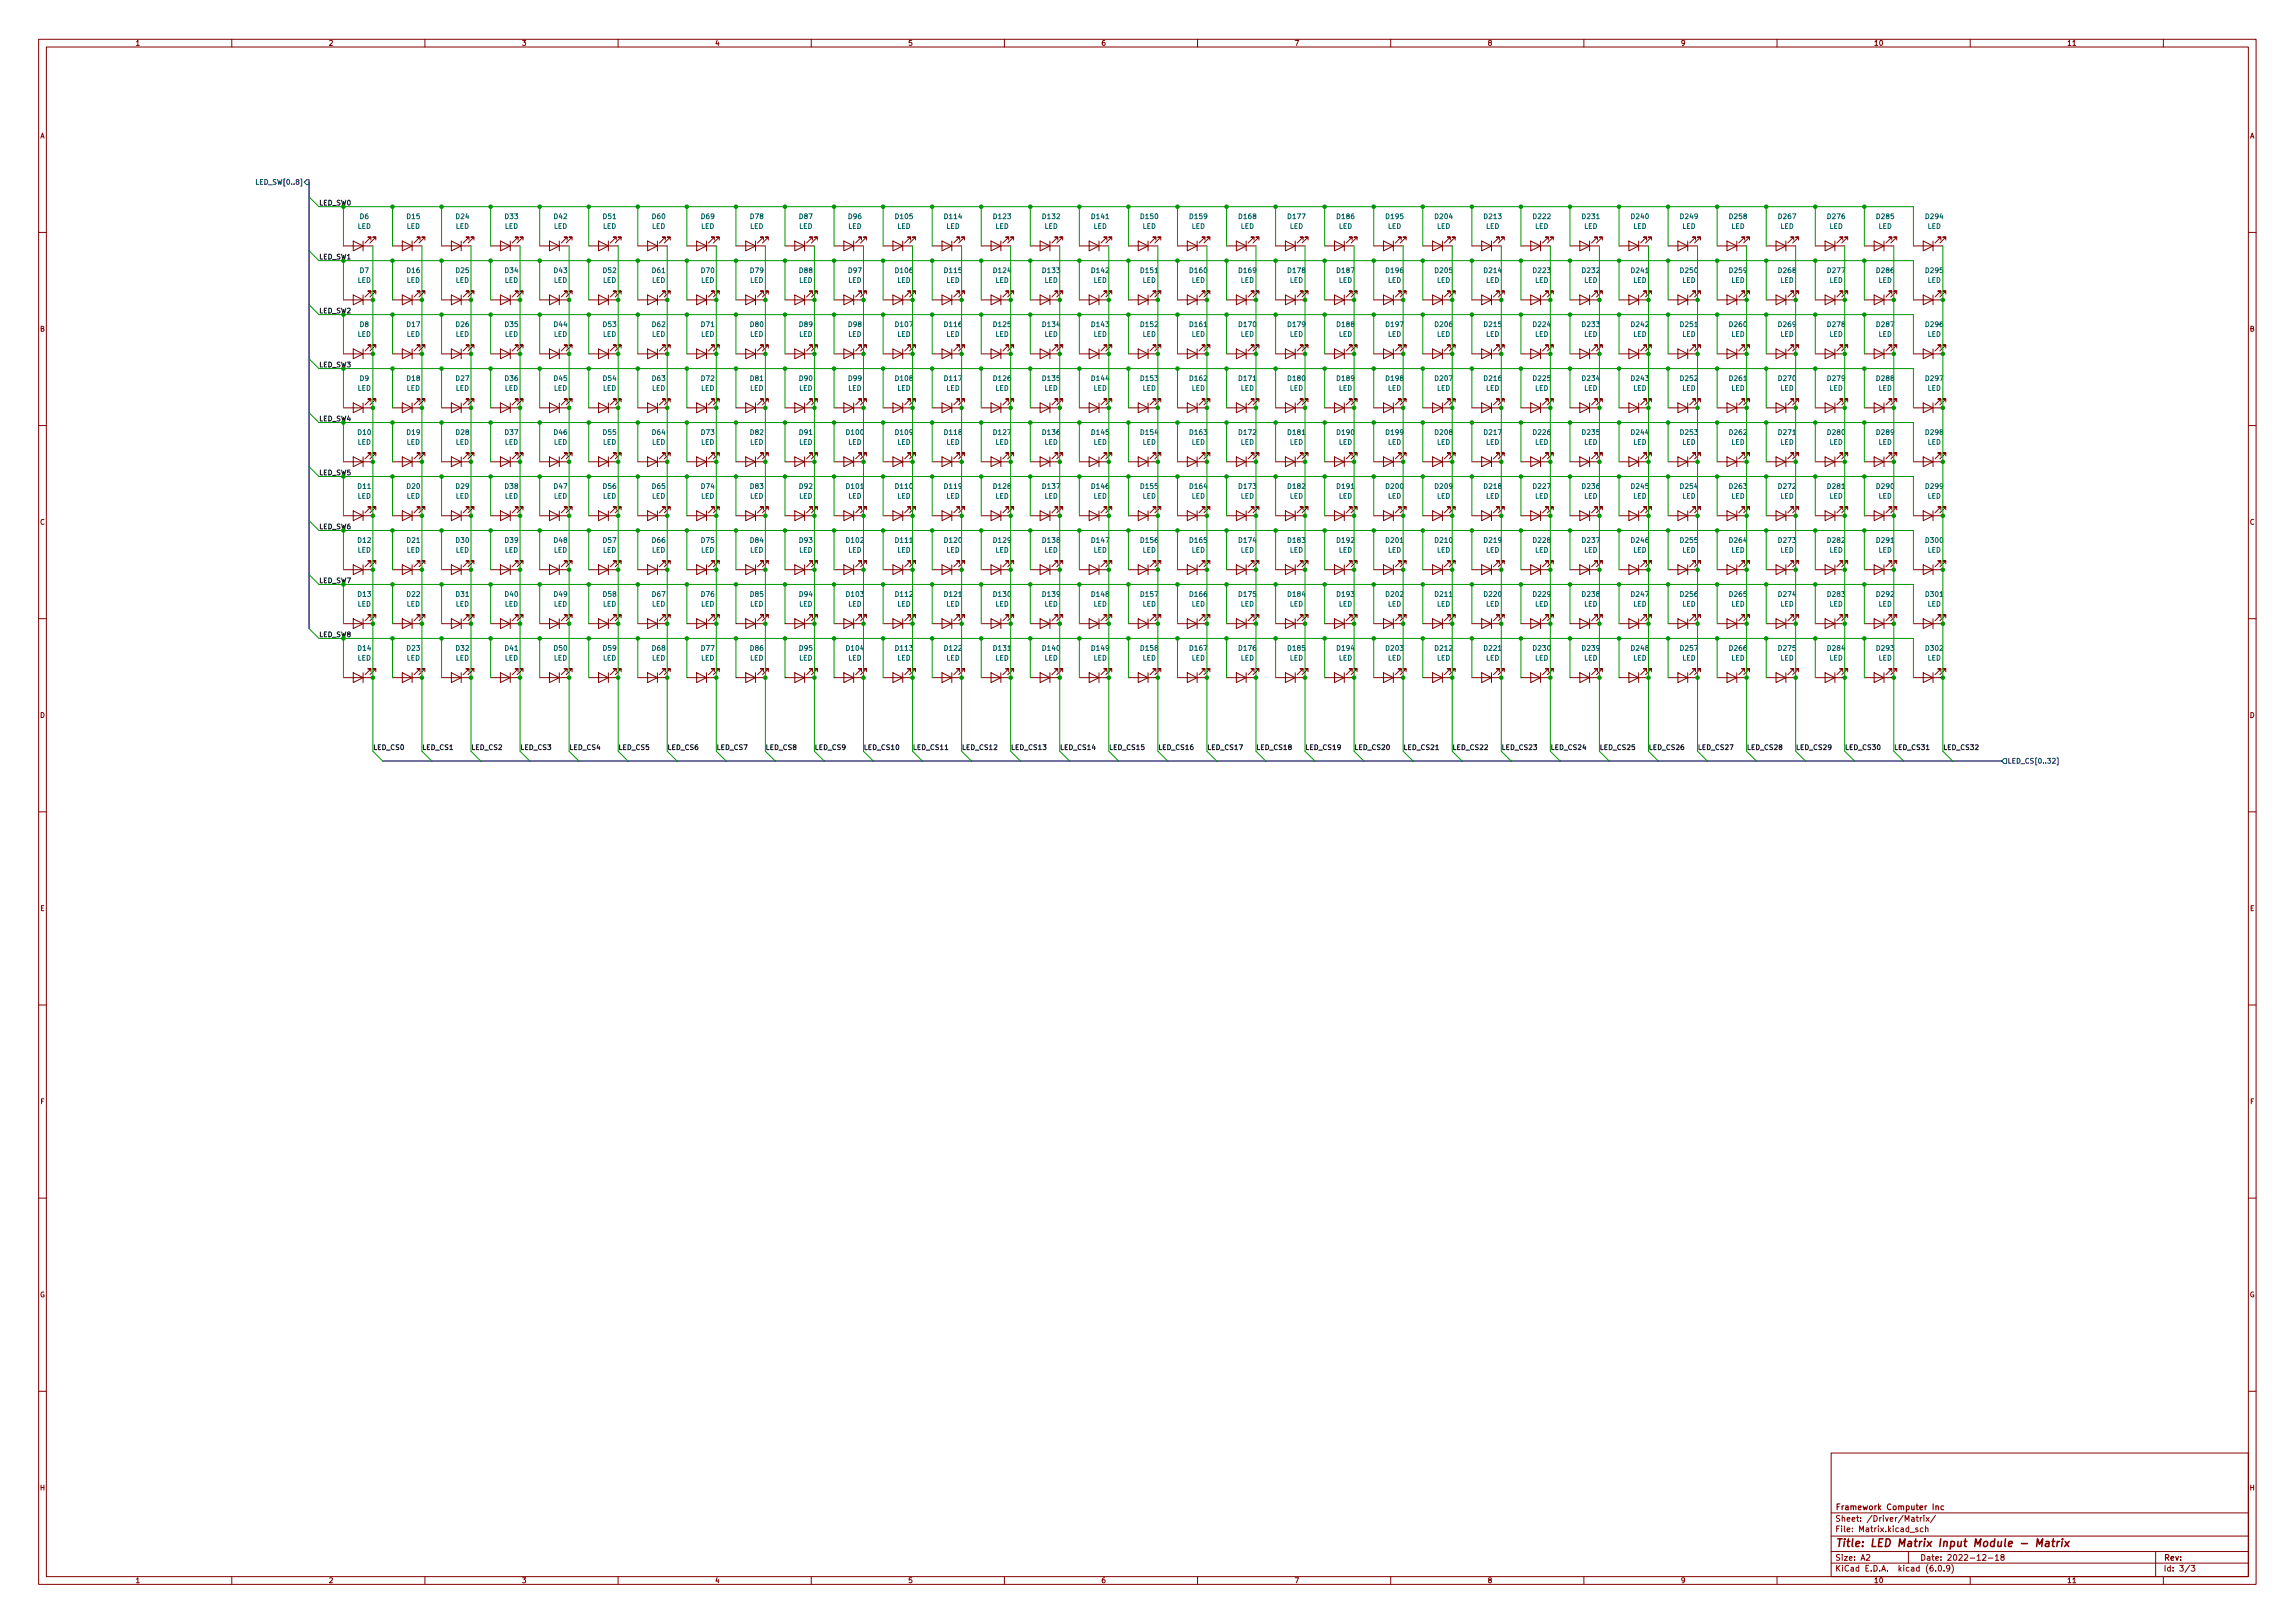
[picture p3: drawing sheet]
<svg xmlns="http://www.w3.org/2000/svg" width="594mm" height="420mm" viewBox="0 0 594 420" stroke-linecap="round" stroke-linejoin="round" font-family="sans-serif">
<defs><g id="words">
<text font-size="2.8" fill="#840000" x="475" y="400.5">Title: LED Matrix Input Module - Matrix</text>
<g font-size="2.1" fill="#840000">
<text x="475" y="393.9">Sheet: /Driver/Matrix/</text>
<text x="475" y="390.9">Framework Computer Inc</text>
<text x="475" y="396.6">File: Matrix.kicad_sch</text>
<text x="475" y="406.8">KiCad E.D.A. kicad (6.0.9)</text>
<text x="475" y="404">Size: A2</text>
<text x="497" y="404">Date: 2022-12-18</text>
<text x="560" y="404">Rev:</text>
<text x="560" y="406.8">Id: 3/3</text>
</g>
<g font-size="1.8" fill="#840000">
<text x="35" y="11.8">1</text>
<text x="85" y="11.8">2</text>
<text x="135" y="11.8">3</text>
<text x="185" y="11.8">4</text>
<text x="235" y="11.8">5</text>
<text x="285" y="11.8">6</text>
<text x="335" y="11.8">7</text>
<text x="385" y="11.8">8</text>
<text x="435" y="11.8">9</text>
<text x="485" y="11.8">10</text>
<text x="535" y="11.8">11</text>
<text x="10.3" y="35.8">A</text>
<text x="582.4" y="35.8">A</text>
<text x="10.3" y="85.8">B</text>
<text x="582.4" y="85.8">B</text>
<text x="10.3" y="135.8">C</text>
<text x="582.4" y="135.8">C</text>
<text x="10.3" y="185.8">D</text>
<text x="582.4" y="185.8">D</text>
<text x="10.4" y="235.8">E</text>
<text x="582.4" y="235.8">E</text>
<text x="10.4" y="285.8">F</text>
<text x="582.5" y="285.8">F</text>
<text x="10.3" y="335.8">G</text>
<text x="582.3" y="335.8">G</text>
<text x="10.3" y="385.8">H</text>
<text x="582.4" y="385.8">H</text>
<text x="35" y="409.8">1</text>
<text x="85" y="409.8">2</text>
<text x="135" y="409.8">3</text>
<text x="185" y="409.8">4</text>
<text x="235" y="409.8">5</text>
<text x="285" y="409.8">6</text>
<text x="335" y="409.8">7</text>
<text x="385" y="409.8">8</text>
<text x="435" y="409.8">9</text>
<text x="485" y="409.8">10</text>
<text x="535" y="409.8">11</text>
</g>
<g font-size="1.8" fill="#000084">
<text x="67.1" y="47.8">LED_SW[0..8]</text>
<text x="519.6" y="197.7">LED_CS[0..32]</text>
</g>
<g font-size="1.8" fill="#009600">
<text x="82.5" y="53.2">LED_SW0</text>
<text x="82.5" y="67.1">LED_SW1</text>
<text x="82.5" y="81.1">LED_SW2</text>
<text x="82.5" y="95.1">LED_SW3</text>
<text x="82.5" y="109">LED_SW4</text>
<text x="82.5" y="123">LED_SW5</text>
<text x="82.5" y="137">LED_SW6</text>
<text x="82.5" y="150.9">LED_SW7</text>
<text x="82.5" y="164.9">LED_SW8</text>
</g>
<g font-size="1.8" fill="#006464">
<text x="92.5" y="59.2">LED</text>
<text x="93.2" y="56.7">D6</text>
<text x="105.2" y="59.2">LED</text>
<text x="105.4" y="56.7">D15</text>
<text x="117.9" y="59.2">LED</text>
<text x="118.1" y="56.7">D24</text>
<text x="130.6" y="59.2">LED</text>
<text x="130.8" y="56.7">D33</text>
<text x="143.3" y="59.2">LED</text>
<text x="143.5" y="56.7">D42</text>
<text x="156" y="59.2">LED</text>
<text x="156.2" y="56.7">D51</text>
<text x="168.7" y="59.2">LED</text>
<text x="168.9" y="56.7">D60</text>
<text x="181.4" y="59.2">LED</text>
<text x="181.6" y="56.7">D69</text>
<text x="194.1" y="59.2">LED</text>
<text x="194.3" y="56.7">D78</text>
<text x="206.8" y="59.2">LED</text>
<text x="207" y="56.7">D87</text>
<text x="219.5" y="59.2">LED</text>
<text x="219.7" y="56.7">D96</text>
<text x="231.9" y="56.7">D105</text>
<text x="232.2" y="59.2">LED</text>
<text x="244.6" y="56.7">D114</text>
<text x="244.9" y="59.2">LED</text>
<text x="257.3" y="56.7">D123</text>
<text x="257.6" y="59.2">LED</text>
<text x="270" y="56.7">D132</text>
<text x="270.3" y="59.2">LED</text>
<text x="282.7" y="56.7">D141</text>
<text x="283" y="59.2">LED</text>
<text x="295.4" y="56.7">D150</text>
<text x="295.7" y="59.2">LED</text>
<text x="308.1" y="56.7">D159</text>
<text x="308.4" y="59.2">LED</text>
<text x="320.8" y="56.7">D168</text>
<text x="321.1" y="59.2">LED</text>
<text x="333.5" y="56.7">D177</text>
<text x="333.8" y="59.2">LED</text>
<text x="346.2" y="56.7">D186</text>
<text x="346.5" y="59.2">LED</text>
<text x="358.9" y="56.7">D195</text>
<text x="359.2" y="59.2">LED</text>
<text x="371.6" y="56.7">D204</text>
<text x="371.9" y="59.2">LED</text>
<text x="384.3" y="56.7">D213</text>
<text x="384.6" y="59.2">LED</text>
<text x="397" y="56.7">D222</text>
<text x="397.3" y="59.2">LED</text>
<text x="409.7" y="56.7">D231</text>
<text x="410" y="59.2">LED</text>
<text x="422.4" y="56.7">D240</text>
<text x="422.7" y="59.2">LED</text>
<text x="435.1" y="56.7">D249</text>
<text x="435.4" y="59.2">LED</text>
<text x="447.8" y="56.7">D258</text>
<text x="448.1" y="59.2">LED</text>
<text x="460.5" y="56.7">D267</text>
<text x="460.8" y="59.2">LED</text>
<text x="473.2" y="56.7">D276</text>
<text x="473.5" y="59.2">LED</text>
<text x="485.9" y="56.7">D285</text>
<text x="486.2" y="59.2">LED</text>
<text x="498.6" y="56.7">D294</text>
<text x="498.9" y="59.2">LED</text>
<text x="93.2" y="70.7">D7</text>
<text x="105.4" y="70.7">D16</text>
<text x="118.1" y="70.7">D25</text>
<text x="130.8" y="70.7">D34</text>
<text x="143.5" y="70.7">D43</text>
<text x="156.2" y="70.7">D52</text>
<text x="168.9" y="70.7">D61</text>
<text x="181.6" y="70.7">D70</text>
<text x="194.3" y="70.7">D79</text>
<text x="207" y="70.7">D88</text>
<text x="219.7" y="70.7">D97</text>
<text x="231.9" y="70.7">D106</text>
<text x="244.6" y="70.7">D115</text>
<text x="257.3" y="70.7">D124</text>
<text x="270" y="70.7">D133</text>
<text x="282.7" y="70.7">D142</text>
<text x="295.4" y="70.7">D151</text>
<text x="308.1" y="70.7">D160</text>
<text x="320.8" y="70.7">D169</text>
<text x="333.5" y="70.7">D178</text>
<text x="346.2" y="70.7">D187</text>
<text x="358.9" y="70.7">D196</text>
<text x="371.6" y="70.7">D205</text>
<text x="384.3" y="70.7">D214</text>
<text x="397" y="70.7">D223</text>
<text x="409.7" y="70.7">D232</text>
<text x="422.4" y="70.7">D241</text>
<text x="435.1" y="70.7">D250</text>
<text x="447.8" y="70.7">D259</text>
<text x="460.5" y="70.7">D268</text>
<text x="473.2" y="70.7">D277</text>
<text x="485.9" y="70.7">D286</text>
<text x="498.6" y="70.7">D295</text>
<text x="92.5" y="73.2">LED</text>
<text x="105.2" y="73.2">LED</text>
<text x="117.9" y="73.2">LED</text>
<text x="130.6" y="73.2">LED</text>
<text x="143.3" y="73.2">LED</text>
<text x="156" y="73.2">LED</text>
<text x="168.7" y="73.2">LED</text>
<text x="181.4" y="73.2">LED</text>
<text x="194.1" y="73.2">LED</text>
<text x="206.8" y="73.2">LED</text>
<text x="219.5" y="73.2">LED</text>
<text x="232.2" y="73.2">LED</text>
<text x="244.9" y="73.2">LED</text>
<text x="257.6" y="73.2">LED</text>
<text x="270.3" y="73.2">LED</text>
<text x="283" y="73.2">LED</text>
<text x="295.7" y="73.2">LED</text>
<text x="308.4" y="73.2">LED</text>
<text x="321.1" y="73.2">LED</text>
<text x="333.8" y="73.2">LED</text>
<text x="346.5" y="73.2">LED</text>
<text x="359.2" y="73.2">LED</text>
<text x="371.9" y="73.2">LED</text>
<text x="384.6" y="73.2">LED</text>
<text x="397.3" y="73.2">LED</text>
<text x="410" y="73.2">LED</text>
<text x="422.7" y="73.2">LED</text>
<text x="435.4" y="73.2">LED</text>
<text x="448.1" y="73.2">LED</text>
<text x="460.8" y="73.2">LED</text>
<text x="473.5" y="73.2">LED</text>
<text x="486.2" y="73.2">LED</text>
<text x="498.9" y="73.2">LED</text>
<text x="92.5" y="87.2">LED</text>
<text x="93.2" y="84.6">D8</text>
<text x="105.2" y="87.2">LED</text>
<text x="105.4" y="84.6">D17</text>
<text x="117.9" y="87.2">LED</text>
<text x="118.1" y="84.6">D26</text>
<text x="130.6" y="87.2">LED</text>
<text x="130.8" y="84.6">D35</text>
<text x="143.3" y="87.2">LED</text>
<text x="143.5" y="84.6">D44</text>
<text x="156" y="87.2">LED</text>
<text x="156.2" y="84.6">D53</text>
<text x="168.7" y="87.2">LED</text>
<text x="168.9" y="84.6">D62</text>
<text x="181.4" y="87.2">LED</text>
<text x="181.6" y="84.6">D71</text>
<text x="194.1" y="87.2">LED</text>
<text x="194.3" y="84.6">D80</text>
<text x="206.8" y="87.2">LED</text>
<text x="207" y="84.6">D89</text>
<text x="219.5" y="87.2">LED</text>
<text x="219.7" y="84.6">D98</text>
<text x="231.9" y="84.6">D107</text>
<text x="232.2" y="87.2">LED</text>
<text x="244.6" y="84.6">D116</text>
<text x="244.9" y="87.2">LED</text>
<text x="257.3" y="84.6">D125</text>
<text x="257.6" y="87.2">LED</text>
<text x="270" y="84.6">D134</text>
<text x="270.3" y="87.2">LED</text>
<text x="282.7" y="84.6">D143</text>
<text x="283" y="87.2">LED</text>
<text x="295.4" y="84.6">D152</text>
<text x="295.7" y="87.2">LED</text>
<text x="308.1" y="84.6">D161</text>
<text x="308.4" y="87.2">LED</text>
<text x="320.8" y="84.6">D170</text>
<text x="321.1" y="87.2">LED</text>
<text x="333.5" y="84.6">D179</text>
<text x="333.8" y="87.2">LED</text>
<text x="346.2" y="84.6">D188</text>
<text x="346.5" y="87.2">LED</text>
<text x="358.9" y="84.6">D197</text>
<text x="359.2" y="87.2">LED</text>
<text x="371.6" y="84.6">D206</text>
<text x="371.9" y="87.2">LED</text>
<text x="384.3" y="84.6">D215</text>
<text x="384.6" y="87.2">LED</text>
<text x="397" y="84.6">D224</text>
<text x="397.3" y="87.2">LED</text>
<text x="409.7" y="84.6">D233</text>
<text x="410" y="87.2">LED</text>
<text x="422.4" y="84.6">D242</text>
<text x="422.7" y="87.2">LED</text>
<text x="435.1" y="84.6">D251</text>
<text x="435.4" y="87.2">LED</text>
<text x="447.8" y="84.6">D260</text>
<text x="448.1" y="87.2">LED</text>
<text x="460.5" y="84.6">D269</text>
<text x="460.8" y="87.2">LED</text>
<text x="473.2" y="84.6">D278</text>
<text x="473.5" y="87.2">LED</text>
<text x="485.9" y="84.6">D287</text>
<text x="486.2" y="87.2">LED</text>
<text x="498.6" y="84.6">D296</text>
<text x="498.9" y="87.2">LED</text>
<text x="92.5" y="101.1">LED</text>
<text x="93.2" y="98.6">D9</text>
<text x="105.2" y="101.1">LED</text>
<text x="105.4" y="98.6">D18</text>
<text x="117.9" y="101.1">LED</text>
<text x="118.1" y="98.6">D27</text>
<text x="130.6" y="101.1">LED</text>
<text x="130.8" y="98.6">D36</text>
<text x="143.3" y="101.1">LED</text>
<text x="143.5" y="98.6">D45</text>
<text x="156" y="101.1">LED</text>
<text x="156.2" y="98.6">D54</text>
<text x="168.7" y="101.1">LED</text>
<text x="168.9" y="98.6">D63</text>
<text x="181.4" y="101.1">LED</text>
<text x="181.6" y="98.6">D72</text>
<text x="194.1" y="101.1">LED</text>
<text x="194.3" y="98.6">D81</text>
<text x="206.8" y="101.1">LED</text>
<text x="207" y="98.6">D90</text>
<text x="219.5" y="101.1">LED</text>
<text x="219.7" y="98.6">D99</text>
<text x="231.9" y="98.6">D108</text>
<text x="232.2" y="101.1">LED</text>
<text x="244.6" y="98.6">D117</text>
<text x="244.9" y="101.1">LED</text>
<text x="257.3" y="98.6">D126</text>
<text x="257.6" y="101.1">LED</text>
<text x="270" y="98.6">D135</text>
<text x="270.3" y="101.1">LED</text>
<text x="282.7" y="98.6">D144</text>
<text x="283" y="101.1">LED</text>
<text x="295.4" y="98.6">D153</text>
<text x="295.7" y="101.1">LED</text>
<text x="308.1" y="98.6">D162</text>
<text x="308.4" y="101.1">LED</text>
<text x="320.8" y="98.6">D171</text>
<text x="321.1" y="101.1">LED</text>
<text x="333.5" y="98.6">D180</text>
<text x="333.8" y="101.1">LED</text>
<text x="346.2" y="98.6">D189</text>
<text x="346.5" y="101.1">LED</text>
<text x="358.9" y="98.6">D198</text>
<text x="359.2" y="101.1">LED</text>
<text x="371.6" y="98.6">D207</text>
<text x="371.9" y="101.1">LED</text>
<text x="384.3" y="98.6">D216</text>
<text x="384.6" y="101.1">LED</text>
<text x="397" y="98.6">D225</text>
<text x="397.3" y="101.1">LED</text>
<text x="409.7" y="98.6">D234</text>
<text x="410" y="101.1">LED</text>
<text x="422.4" y="98.6">D243</text>
<text x="422.7" y="101.1">LED</text>
<text x="435.1" y="98.6">D252</text>
<text x="435.4" y="101.1">LED</text>
<text x="447.8" y="98.6">D261</text>
<text x="448.1" y="101.1">LED</text>
<text x="460.5" y="98.6">D270</text>
<text x="460.8" y="101.1">LED</text>
<text x="473.2" y="98.6">D279</text>
<text x="473.5" y="101.1">LED</text>
<text x="485.9" y="98.6">D288</text>
<text x="486.2" y="101.1">LED</text>
<text x="498.6" y="98.6">D297</text>
<text x="498.9" y="101.1">LED</text>
<text x="92.7" y="112.6">D10</text>
<text x="105.4" y="112.6">D19</text>
<text x="118.1" y="112.6">D28</text>
<text x="130.8" y="112.6">D37</text>
<text x="143.5" y="112.6">D46</text>
<text x="156.2" y="112.6">D55</text>
<text x="168.9" y="112.6">D64</text>
<text x="181.6" y="112.6">D73</text>
<text x="194.3" y="112.6">D82</text>
<text x="207" y="112.6">D91</text>
<text x="219.2" y="112.6">D100</text>
<text x="231.9" y="112.6">D109</text>
<text x="244.6" y="112.6">D118</text>
<text x="257.3" y="112.6">D127</text>
<text x="270" y="112.6">D136</text>
<text x="282.7" y="112.6">D145</text>
<text x="295.4" y="112.6">D154</text>
<text x="308.1" y="112.6">D163</text>
<text x="320.8" y="112.6">D172</text>
<text x="333.5" y="112.6">D181</text>
<text x="346.2" y="112.6">D190</text>
<text x="358.9" y="112.6">D199</text>
<text x="371.6" y="112.6">D208</text>
<text x="384.3" y="112.6">D217</text>
<text x="397" y="112.6">D226</text>
<text x="409.7" y="112.6">D235</text>
<text x="422.4" y="112.6">D244</text>
<text x="435.1" y="112.6">D253</text>
<text x="447.8" y="112.6">D262</text>
<text x="460.5" y="112.6">D271</text>
<text x="473.2" y="112.6">D280</text>
<text x="485.9" y="112.6">D289</text>
<text x="498.6" y="112.6">D298</text>
<text x="92.5" y="115.1">LED</text>
<text x="105.2" y="115.1">LED</text>
<text x="117.9" y="115.1">LED</text>
<text x="130.6" y="115.1">LED</text>
<text x="143.3" y="115.1">LED</text>
<text x="156" y="115.1">LED</text>
<text x="168.7" y="115.1">LED</text>
<text x="181.4" y="115.1">LED</text>
<text x="194.1" y="115.1">LED</text>
<text x="206.8" y="115.1">LED</text>
<text x="219.5" y="115.1">LED</text>
<text x="232.2" y="115.1">LED</text>
<text x="244.9" y="115.1">LED</text>
<text x="257.6" y="115.1">LED</text>
<text x="270.3" y="115.1">LED</text>
<text x="283" y="115.1">LED</text>
<text x="295.7" y="115.1">LED</text>
<text x="308.4" y="115.1">LED</text>
<text x="321.1" y="115.1">LED</text>
<text x="333.8" y="115.1">LED</text>
<text x="346.5" y="115.1">LED</text>
<text x="359.2" y="115.1">LED</text>
<text x="371.9" y="115.1">LED</text>
<text x="384.6" y="115.1">LED</text>
<text x="397.3" y="115.1">LED</text>
<text x="410" y="115.1">LED</text>
<text x="422.7" y="115.1">LED</text>
<text x="435.4" y="115.1">LED</text>
<text x="448.1" y="115.1">LED</text>
<text x="460.8" y="115.1">LED</text>
<text x="473.5" y="115.1">LED</text>
<text x="486.2" y="115.1">LED</text>
<text x="498.9" y="115.1">LED</text>
<text x="92.5" y="129.1">LED</text>
<text x="92.7" y="126.5">D11</text>
<text x="105.2" y="129.1">LED</text>
<text x="105.4" y="126.5">D20</text>
<text x="117.9" y="129.1">LED</text>
<text x="118.1" y="126.5">D29</text>
<text x="130.6" y="129.1">LED</text>
<text x="130.8" y="126.5">D38</text>
<text x="143.3" y="129.1">LED</text>
<text x="143.5" y="126.5">D47</text>
<text x="156" y="129.1">LED</text>
<text x="156.2" y="126.5">D56</text>
<text x="168.7" y="129.1">LED</text>
<text x="168.9" y="126.5">D65</text>
<text x="181.4" y="129.1">LED</text>
<text x="181.6" y="126.5">D74</text>
<text x="194.1" y="129.1">LED</text>
<text x="194.3" y="126.5">D83</text>
<text x="206.8" y="129.1">LED</text>
<text x="207" y="126.5">D92</text>
<text x="219.2" y="126.5">D101</text>
<text x="219.5" y="129.1">LED</text>
<text x="231.9" y="126.5">D110</text>
<text x="232.2" y="129.1">LED</text>
<text x="244.6" y="126.5">D119</text>
<text x="244.9" y="129.1">LED</text>
<text x="257.3" y="126.5">D128</text>
<text x="257.6" y="129.1">LED</text>
<text x="270" y="126.5">D137</text>
<text x="270.3" y="129.1">LED</text>
<text x="282.7" y="126.5">D146</text>
<text x="283" y="129.1">LED</text>
<text x="295.4" y="126.5">D155</text>
<text x="295.7" y="129.1">LED</text>
<text x="308.1" y="126.5">D164</text>
<text x="308.4" y="129.1">LED</text>
<text x="320.8" y="126.5">D173</text>
<text x="321.1" y="129.1">LED</text>
<text x="333.5" y="126.5">D182</text>
<text x="333.8" y="129.1">LED</text>
<text x="346.2" y="126.5">D191</text>
<text x="346.5" y="129.1">LED</text>
<text x="358.9" y="126.5">D200</text>
<text x="359.2" y="129.1">LED</text>
<text x="371.6" y="126.5">D209</text>
<text x="371.9" y="129.1">LED</text>
<text x="384.3" y="126.5">D218</text>
<text x="384.6" y="129.1">LED</text>
<text x="397" y="126.5">D227</text>
<text x="397.3" y="129.1">LED</text>
<text x="409.7" y="126.5">D236</text>
<text x="410" y="129.1">LED</text>
<text x="422.4" y="126.5">D245</text>
<text x="422.7" y="129.1">LED</text>
<text x="435.1" y="126.5">D254</text>
<text x="435.4" y="129.1">LED</text>
<text x="447.8" y="126.5">D263</text>
<text x="448.1" y="129.1">LED</text>
<text x="460.5" y="126.5">D272</text>
<text x="460.8" y="129.1">LED</text>
<text x="473.2" y="126.5">D281</text>
<text x="473.5" y="129.1">LED</text>
<text x="485.9" y="126.5">D290</text>
<text x="486.2" y="129.1">LED</text>
<text x="498.6" y="126.5">D299</text>
<text x="498.9" y="129.1">LED</text>
<text x="92.5" y="143">LED</text>
<text x="92.7" y="140.5">D12</text>
<text x="105.2" y="143">LED</text>
<text x="105.4" y="140.5">D21</text>
<text x="117.9" y="143">LED</text>
<text x="118.1" y="140.5">D30</text>
<text x="130.6" y="143">LED</text>
<text x="130.8" y="140.5">D39</text>
<text x="143.3" y="143">LED</text>
<text x="143.5" y="140.5">D48</text>
<text x="156" y="143">LED</text>
<text x="156.2" y="140.5">D57</text>
<text x="168.7" y="143">LED</text>
<text x="168.9" y="140.5">D66</text>
<text x="181.4" y="143">LED</text>
<text x="181.6" y="140.5">D75</text>
<text x="194.1" y="143">LED</text>
<text x="194.3" y="140.5">D84</text>
<text x="206.8" y="143">LED</text>
<text x="207" y="140.5">D93</text>
<text x="219.2" y="140.5">D102</text>
<text x="219.5" y="143">LED</text>
<text x="231.9" y="140.5">D111</text>
<text x="232.2" y="143">LED</text>
<text x="244.6" y="140.5">D120</text>
<text x="244.9" y="143">LED</text>
<text x="257.3" y="140.5">D129</text>
<text x="257.6" y="143">LED</text>
<text x="270" y="140.5">D138</text>
<text x="270.3" y="143">LED</text>
<text x="282.7" y="140.5">D147</text>
<text x="283" y="143">LED</text>
<text x="295.4" y="140.5">D156</text>
<text x="295.7" y="143">LED</text>
<text x="308.1" y="140.5">D165</text>
<text x="308.4" y="143">LED</text>
<text x="320.8" y="140.5">D174</text>
<text x="321.1" y="143">LED</text>
<text x="333.5" y="140.5">D183</text>
<text x="333.8" y="143">LED</text>
<text x="346.2" y="140.5">D192</text>
<text x="346.5" y="143">LED</text>
<text x="358.9" y="140.5">D201</text>
<text x="359.2" y="143">LED</text>
<text x="371.6" y="140.5">D210</text>
<text x="371.9" y="143">LED</text>
<text x="384.3" y="140.5">D219</text>
<text x="384.6" y="143">LED</text>
<text x="397" y="140.5">D228</text>
<text x="397.3" y="143">LED</text>
<text x="409.7" y="140.5">D237</text>
<text x="410" y="143">LED</text>
<text x="422.4" y="140.5">D246</text>
<text x="422.7" y="143">LED</text>
<text x="435.1" y="140.5">D255</text>
<text x="435.4" y="143">LED</text>
<text x="447.8" y="140.5">D264</text>
<text x="448.1" y="143">LED</text>
<text x="460.5" y="140.5">D273</text>
<text x="460.8" y="143">LED</text>
<text x="473.2" y="140.5">D282</text>
<text x="473.5" y="143">LED</text>
<text x="485.9" y="140.5">D291</text>
<text x="486.2" y="143">LED</text>
<text x="498.6" y="140.5">D300</text>
<text x="498.9" y="143">LED</text>
<text x="92.7" y="154.5">D13</text>
<text x="105.4" y="154.5">D22</text>
<text x="118.1" y="154.5">D31</text>
<text x="130.8" y="154.5">D40</text>
<text x="143.5" y="154.5">D49</text>
<text x="156.2" y="154.5">D58</text>
<text x="168.9" y="154.5">D67</text>
<text x="181.6" y="154.5">D76</text>
<text x="194.3" y="154.5">D85</text>
<text x="207" y="154.5">D94</text>
<text x="219.2" y="154.5">D103</text>
<text x="231.9" y="154.5">D112</text>
<text x="244.6" y="154.5">D121</text>
<text x="257.3" y="154.5">D130</text>
<text x="270" y="154.5">D139</text>
<text x="282.7" y="154.5">D148</text>
<text x="295.4" y="154.5">D157</text>
<text x="308.1" y="154.5">D166</text>
<text x="320.8" y="154.5">D175</text>
<text x="333.5" y="154.5">D184</text>
<text x="346.2" y="154.5">D193</text>
<text x="358.9" y="154.5">D202</text>
<text x="371.6" y="154.5">D211</text>
<text x="384.3" y="154.5">D220</text>
<text x="397" y="154.5">D229</text>
<text x="409.7" y="154.5">D238</text>
<text x="422.4" y="154.5">D247</text>
<text x="435.1" y="154.5">D256</text>
<text x="447.8" y="154.5">D265</text>
<text x="460.5" y="154.5">D274</text>
<text x="473.2" y="154.5">D283</text>
<text x="485.9" y="154.5">D292</text>
<text x="498.6" y="154.5">D301</text>
<text x="92.5" y="157">LED</text>
<text x="105.2" y="157">LED</text>
<text x="117.9" y="157">LED</text>
<text x="130.6" y="157">LED</text>
<text x="143.3" y="157">LED</text>
<text x="156" y="157">LED</text>
<text x="168.7" y="157">LED</text>
<text x="181.4" y="157">LED</text>
<text x="194.1" y="157">LED</text>
<text x="206.8" y="157">LED</text>
<text x="219.5" y="157">LED</text>
<text x="232.2" y="157">LED</text>
<text x="244.9" y="157">LED</text>
<text x="257.6" y="157">LED</text>
<text x="270.3" y="157">LED</text>
<text x="283" y="157">LED</text>
<text x="295.7" y="157">LED</text>
<text x="308.4" y="157">LED</text>
<text x="321.1" y="157">LED</text>
<text x="333.8" y="157">LED</text>
<text x="346.5" y="157">LED</text>
<text x="359.2" y="157">LED</text>
<text x="371.9" y="157">LED</text>
<text x="384.6" y="157">LED</text>
<text x="397.3" y="157">LED</text>
<text x="410" y="157">LED</text>
<text x="422.7" y="157">LED</text>
<text x="435.4" y="157">LED</text>
<text x="448.1" y="157">LED</text>
<text x="460.8" y="157">LED</text>
<text x="473.5" y="157">LED</text>
<text x="486.2" y="157">LED</text>
<text x="498.9" y="157">LED</text>
<text x="92.5" y="171">LED</text>
<text x="92.7" y="168.4">D14</text>
<text x="105.2" y="171">LED</text>
<text x="105.4" y="168.4">D23</text>
<text x="117.9" y="171">LED</text>
<text x="118.1" y="168.4">D32</text>
<text x="130.6" y="171">LED</text>
<text x="130.8" y="168.4">D41</text>
<text x="143.3" y="171">LED</text>
<text x="143.5" y="168.4">D50</text>
<text x="156" y="171">LED</text>
<text x="156.2" y="168.4">D59</text>
<text x="168.7" y="171">LED</text>
<text x="168.9" y="168.4">D68</text>
<text x="181.4" y="171">LED</text>
<text x="181.6" y="168.4">D77</text>
<text x="194.1" y="171">LED</text>
<text x="194.3" y="168.4">D86</text>
<text x="206.8" y="171">LED</text>
<text x="207" y="168.4">D95</text>
<text x="219.2" y="168.4">D104</text>
<text x="219.5" y="171">LED</text>
<text x="231.9" y="168.4">D113</text>
<text x="232.2" y="171">LED</text>
<text x="244.6" y="168.4">D122</text>
<text x="244.9" y="171">LED</text>
<text x="257.3" y="168.4">D131</text>
<text x="257.6" y="171">LED</text>
<text x="270" y="168.4">D140</text>
<text x="270.3" y="171">LED</text>
<text x="282.7" y="168.4">D149</text>
<text x="283" y="171">LED</text>
<text x="295.4" y="168.4">D158</text>
<text x="295.7" y="171">LED</text>
<text x="308.1" y="168.4">D167</text>
<text x="308.4" y="171">LED</text>
<text x="320.8" y="168.4">D176</text>
<text x="321.1" y="171">LED</text>
<text x="333.5" y="168.4">D185</text>
<text x="333.8" y="171">LED</text>
<text x="346.2" y="168.4">D194</text>
<text x="346.5" y="171">LED</text>
<text x="358.9" y="168.4">D203</text>
<text x="359.2" y="171">LED</text>
<text x="371.6" y="168.4">D212</text>
<text x="371.9" y="171">LED</text>
<text x="384.3" y="168.4">D221</text>
<text x="384.6" y="171">LED</text>
<text x="397" y="168.4">D230</text>
<text x="397.3" y="171">LED</text>
<text x="409.7" y="168.4">D239</text>
<text x="410" y="171">LED</text>
<text x="422.4" y="168.4">D248</text>
<text x="422.7" y="171">LED</text>
<text x="435.1" y="168.4">D257</text>
<text x="435.4" y="171">LED</text>
<text x="447.8" y="168.4">D266</text>
<text x="448.1" y="171">LED</text>
<text x="460.5" y="168.4">D275</text>
<text x="460.8" y="171">LED</text>
<text x="473.2" y="168.4">D284</text>
<text x="473.5" y="171">LED</text>
<text x="485.9" y="168.4">D293</text>
<text x="486.2" y="171">LED</text>
<text x="498.6" y="168.4">D302</text>
<text x="498.9" y="171">LED</text>
</g>
<g font-size="1.8" fill="#0f0f0f">
<text x="96.5" y="194.1">LED_CS0</text>
<text x="109.2" y="194.1">LED_CS1</text>
<text x="121.9" y="194.1">LED_CS2</text>
<text x="134.6" y="194.1">LED_CS3</text>
<text x="147.3" y="194.1">LED_CS4</text>
<text x="160" y="194.1">LED_CS5</text>
<text x="172.7" y="194.1">LED_CS6</text>
<text x="185.4" y="194.1">LED_CS7</text>
<text x="198.1" y="194.1">LED_CS8</text>
<text x="210.8" y="194.1">LED_CS9</text>
<text x="223.5" y="194.1">LED_CS10</text>
<text x="236.2" y="194.1">LED_CS11</text>
<text x="248.9" y="194.1">LED_CS12</text>
<text x="261.6" y="194.1">LED_CS13</text>
<text x="274.3" y="194.1">LED_CS14</text>
<text x="287" y="194.1">LED_CS15</text>
<text x="299.7" y="194.1">LED_CS16</text>
<text x="312.4" y="194.1">LED_CS17</text>
<text x="325.1" y="194.1">LED_CS18</text>
<text x="337.8" y="194.1">LED_CS19</text>
<text x="350.5" y="194.1">LED_CS20</text>
<text x="363.2" y="194.1">LED_CS21</text>
<text x="375.9" y="194.1">LED_CS22</text>
<text x="388.6" y="194.1">LED_CS23</text>
<text x="401.3" y="194.1">LED_CS24</text>
<text x="414" y="194.1">LED_CS25</text>
<text x="426.7" y="194.1">LED_CS26</text>
<text x="439.4" y="194.1">LED_CS27</text>
<text x="452.1" y="194.1">LED_CS28</text>
<text x="464.8" y="194.1">LED_CS29</text>
<text x="477.5" y="194.1">LED_CS30</text>
<text x="490.2" y="194.1">LED_CS31</text>
<text x="502.9" y="194.1">LED_CS32</text>
</g>
</g></defs>
<g fill="none" stroke="#840000" stroke-width=".26">
<path d="M10 10.2h574v400h-574zM12 12.2h570v396h-570zM60 10.2v2M110 10.2v2M160 10.2v2M210 10.2v2M260 10.2v2M310 10.2v2M360 10.2v2M410 10.2v2M460 10.2v2M510 10.2v2"/>
<path d="M536.6 11.8h.7M560 10.2v2M10 60.2h2M88.9 77.6h7.6M88.9 63.7h7.6M91.4 62.4l2.6 1.3-2.6 1.2zM91.4 76.4l2.6 1.2-2.6 1.3zM94 62.4v2.5M94 76.4v2.5M96 62.1v-.7h-.8h.8l-1.5 1.5M96 76.1v-.7h-.8h.8l-1.5 1.5M97.3 62.1v-.7h-.8h.8l-1.5 1.5"/>
<path d="M97.3 76.1v-.7h-.8h.8l-1.5 1.5M101.6 77.6h7.6M101.6 63.7h7.6M104.1 62.4l2.6 1.3-2.6 1.2zM104.1 76.4l2.6 1.2-2.6 1.3zM106.7 62.4v2.5M106.7 76.4v2.5M108.7 62.1v-.7h-.8h.8l-1.5 1.5M108.7 76.1v-.7h-.8h.8l-1.5 1.5M110 62.1v-.7h-.8h.8l-1.5 1.5M110 76.1v-.7h-.8h.8l-1.5 1.5M114.3 77.6h7.6"/>
<path d="M114.3 63.7h7.6M116.8 62.4l2.6 1.3-2.6 1.2zM116.8 76.4l2.6 1.2-2.6 1.3zM119.4 62.4v2.5M119.4 76.4v2.5M121.4 62.1v-.7h-.8h.8l-1.5 1.5M121.4 76.1v-.7h-.8h.8l-1.5 1.5M122.7 62.1v-.7h-.8h.8l-1.5 1.5M122.7 76.1v-.7h-.8h.8l-1.5 1.5M127 77.6h7.6M127 63.7h7.6M129.5 62.4l2.6 1.3-2.6 1.2z"/>
<path d="M129.5 76.4l2.6 1.2-2.6 1.3zM132.1 62.4v2.5M132.1 76.4v2.5M134.1 62.1v-.7h-.8h.8l-1.5 1.5M134.1 76.1v-.7h-.8h.8l-1.5 1.5M135.4 62.1v-.7h-.8h.8l-1.5 1.5M135.4 76.1v-.7h-.8h.8l-1.5 1.5M139.7 77.6h7.6M139.7 63.7h7.6M142.2 62.4l2.6 1.3-2.6 1.2zM142.2 76.4l2.6 1.2-2.6 1.3zM144.8 62.4v2.5"/>
<path d="M144.8 76.4v2.5M146.8 62.1v-.7h-.8h.8l-1.5 1.5M146.8 76.1v-.7h-.8h.8l-1.5 1.5M148.1 62.1v-.7h-.8h.8l-1.5 1.5M148.1 76.1v-.7h-.8h.8l-1.5 1.5M152.4 77.6h7.6M152.4 63.7h7.6M154.9 62.4l2.6 1.3-2.6 1.2zM154.9 76.4l2.6 1.2-2.6 1.3zM157.5 62.4v2.5M157.5 76.4v2.5M159.5 62.1v-.7h-.8h.8l-1.5 1.5"/>
<path d="M159.5 76.1v-.7h-.8h.8l-1.5 1.5M160.8 62.1v-.7h-.8h.8l-1.5 1.5M160.8 76.1v-.7h-.8h.8l-1.5 1.5M165.1 77.6h7.6M165.1 63.7h7.6M167.6 76.4l2.6 1.2-2.6 1.3zM167.6 62.4l2.6 1.3-2.6 1.2zM170.2 62.4v2.5M170.2 76.4v2.5M172.2 76.1v-.7h-.8h.8l-1.5 1.5M172.2 62.1v-.7h-.8h.8l-1.5 1.5M173.5 76.1v-.7h-.8h.8l-1.5 1.5"/>
<path d="M173.5 62.1v-.7h-.8h.8l-1.5 1.5M177.8 77.6h7.6M177.8 63.7h7.6M180.3 62.4l2.6 1.3-2.6 1.2zM180.3 76.4l2.6 1.2-2.6 1.3zM182.9 62.4v2.5M182.9 76.4v2.5M184.9 62.1v-.7h-.8h.8l-1.5 1.5M184.9 76.1v-.7h-.8h.8l-1.5 1.5M186.2 62.1v-.7h-.8h.8l-1.5 1.5M186.2 76.1v-.7h-.8h.8l-1.5 1.5M190.5 77.6h7.6"/>
<path d="M190.5 63.7h7.6M193 76.4l2.6 1.2-2.6 1.3zM193 62.4l2.6 1.3-2.6 1.2zM195.6 62.4v2.5M195.6 76.4v2.5M197.6 76.1v-.7h-.8h.8l-1.5 1.5M197.6 62.1v-.7h-.8h.8l-1.5 1.5M198.9 76.1v-.7h-.8h.8l-1.5 1.5M198.9 62.1v-.7h-.8h.8l-1.5 1.5M203.2 77.6h7.6M203.2 63.7h7.6M205.7 62.4l2.6 1.3-2.6 1.2z"/>
<path d="M205.7 76.4l2.6 1.2-2.6 1.3zM208.3 62.4v2.5M208.3 76.4v2.5M210.3 62.1v-.7h-.8h.8l-1.5 1.5M210.3 76.1v-.7h-.8h.8l-1.5 1.5M211.6 62.1v-.7h-.8h.8l-1.5 1.5M211.6 76.1v-.7h-.8h.8l-1.5 1.5M215.9 77.6h7.6M215.9 63.7h7.6M218.4 62.4l2.6 1.3-2.6 1.2zM218.4 76.4l2.6 1.2-2.6 1.3zM221 62.4v2.5"/>
<path d="M221 76.4v2.5M223 62.1v-.7h-.8h.8l-1.5 1.5M223 76.1v-.7h-.8h.8l-1.5 1.5M224.3 62.1v-.7h-.8h.8l-1.5 1.5M224.3 76.1v-.7h-.8h.8l-1.5 1.5M228.6 77.6h7.6M228.6 63.7h7.6M231.1 62.4l2.6 1.3-2.6 1.2zM231.1 76.4l2.6 1.2-2.6 1.3zM233.7 62.4v2.5M233.7 76.4v2.5M235.7 62.1v-.7h-.8h.8l-1.5 1.5"/>
<path d="M235.7 76.1v-.7h-.8h.8l-1.5 1.5M237 62.1v-.7h-.8h.8l-1.5 1.5M237 76.1v-.7h-.8h.8l-1.5 1.5M241.3 77.6h7.6M241.3 63.7h7.6M243.8 62.4l2.6 1.3-2.6 1.2zM243.8 76.4l2.6 1.2-2.6 1.3zM246.4 62.4v2.5M246.4 76.4v2.5M248.4 62.1v-.7h-.8h.8l-1.5 1.5M248.4 76.1v-.7h-.8h.8l-1.5 1.5M249.7 62.1v-.7h-.8h.8l-1.5 1.5"/>
<path d="M249.7 76.1v-.7h-.8h.8l-1.5 1.5M254 77.6h7.6M254 63.7h7.6M256.5 62.4l2.6 1.3-2.6 1.2zM256.5 76.4l2.6 1.2-2.6 1.3zM259.1 62.4v2.5M259.1 76.4v2.5M261.1 62.1v-.7h-.8h.8l-1.5 1.5M261.1 76.1v-.7h-.8h.8l-1.5 1.5M262.4 62.1v-.7h-.8h.8l-1.5 1.5M262.4 76.1v-.7h-.8h.8l-1.5 1.5M266.7 77.6h7.6"/>
<path d="M266.7 63.7h7.6M269.2 76.4l2.6 1.2-2.6 1.3zM269.2 62.4l2.6 1.3-2.6 1.2zM271.8 62.4v2.5M271.8 76.4v2.5M273.8 76.1v-.7h-.8h.8l-1.5 1.5M273.8 62.1v-.7h-.8h.8l-1.5 1.5M275.1 76.1v-.7h-.8h.8l-1.5 1.5M275.1 62.1v-.7h-.8h.8l-1.5 1.5M279.4 77.6h7.6M279.4 63.7h7.6M281.9 62.4l2.6 1.3-2.6 1.2z"/>
<path d="M281.9 76.4l2.6 1.2-2.6 1.3zM284.5 62.4v2.5M284.5 76.4v2.5M286.5 62.1v-.7h-.8h.8l-1.5 1.5M286.5 76.1v-.7h-.8h.8l-1.5 1.5M287.8 62.1v-.7h-.8h.8l-1.5 1.5M287.8 76.1v-.7h-.8h.8l-1.5 1.5M292.1 77.6h7.6M292.1 63.7h7.6M294.6 76.4l2.6 1.2-2.6 1.3zM294.6 62.4l2.6 1.3-2.6 1.2zM297.2 62.4v2.5"/>
<path d="M297.2 76.4v2.5M299.2 76.1v-.7h-.8h.8l-1.5 1.5M299.2 62.1v-.7h-.8h.8l-1.5 1.5M300.5 76.1v-.7h-.8h.8l-1.5 1.5M300.5 62.1v-.7h-.8h.8l-1.5 1.5M304.8 77.6h7.6M304.8 63.7h7.6M307.3 76.4l2.6 1.2-2.6 1.3zM307.3 62.4l2.6 1.3-2.6 1.2zM309.9 62.4v2.5M309.9 76.4v2.5M311.9 76.1v-.7h-.8h.8l-1.5 1.5"/>
<path d="M311.9 62.1v-.7h-.8h.8l-1.5 1.5M313.2 76.1v-.7h-.8h.8l-1.5 1.5M313.2 62.1v-.7h-.8h.8l-1.5 1.5M317.5 77.6h7.6M317.5 63.7h7.6M320 62.4l2.6 1.3-2.6 1.2zM320 76.4l2.6 1.2-2.6 1.3zM322.6 62.4v2.5M322.6 76.4v2.5M324.6 62.1v-.7h-.8h.8l-1.5 1.5M324.6 76.1v-.7h-.8h.8l-1.5 1.5M325.9 62.1v-.7h-.8h.8l-1.5 1.5"/>
<path d="M325.9 76.1v-.7h-.8h.8l-1.5 1.5M330.2 77.6h7.6M330.2 63.7h7.6M332.7 62.4l2.6 1.3-2.6 1.2zM332.7 76.4l2.6 1.2-2.6 1.3zM335.3 62.4v2.5M335.3 76.4v2.5M337.3 62.1v-.7h-.8h.8l-1.5 1.5M337.3 76.1v-.7h-.8h.8l-1.5 1.5M338.6 62.1v-.7h-.8h.8l-1.5 1.5M338.6 76.1v-.7h-.8h.8l-1.5 1.5M342.9 77.6h7.6"/>
<path d="M342.9 63.7h7.6M345.4 76.4l2.6 1.2-2.6 1.3zM345.4 62.4l2.6 1.3-2.6 1.2zM348 62.4v2.5M348 76.4v2.5M350 76.1v-.7h-.8h.8l-1.5 1.5M350 62.1v-.7h-.8h.8l-1.5 1.5M351.3 76.1v-.7h-.8h.8l-1.5 1.5M351.3 62.1v-.7h-.8h.8l-1.5 1.5M355.6 77.6h7.6M355.6 63.7h7.6M358.1 76.4l2.6 1.2-2.6 1.3z"/>
<path d="M358.1 62.4l2.6 1.3-2.6 1.2zM360.7 62.4v2.5M360.7 76.4v2.5M362.7 76.1v-.7h-.8h.8l-1.5 1.5M362.7 62.1v-.7h-.8h.8l-1.5 1.5M364 76.1v-.7h-.8h.8l-1.5 1.5M364 62.1v-.7h-.8h.8l-1.5 1.5M368.3 77.6h7.6M368.3 63.7h7.6M370.8 62.4l2.6 1.3-2.6 1.2zM370.8 76.4l2.6 1.2-2.6 1.3zM373.4 62.4v2.5"/>
<path d="M373.4 76.4v2.5M375.4 62.1v-.7h-.8h.8l-1.5 1.5M375.4 76.1v-.7h-.8h.8l-1.5 1.5M376.7 62.1v-.7h-.8h.8l-1.5 1.5M376.7 76.1v-.7h-.8h.8l-1.5 1.5M381 77.6h7.6M381 63.7h7.6M383.5 62.4l2.6 1.3-2.6 1.2zM383.5 76.4l2.6 1.2-2.6 1.3zM386.1 62.4v2.5M386.1 76.4v2.5M388.1 62.1v-.7h-.8h.8l-1.5 1.5"/>
<path d="M388.1 76.1v-.7h-.8h.8l-1.5 1.5M389.4 62.1v-.7h-.8h.8l-1.5 1.5M389.4 76.1v-.7h-.8h.8l-1.5 1.5M393.7 77.6h7.6M393.7 63.7h7.6M396.2 76.4l2.6 1.2-2.6 1.3zM396.2 62.4l2.6 1.3-2.6 1.2zM398.8 62.4v2.5M398.8 76.4v2.5M400.8 76.1v-.7h-.8h.8l-1.5 1.5M400.8 62.1v-.7h-.8h.8l-1.5 1.5M402.1 76.1v-.7h-.8h.8l-1.5 1.5"/>
<path d="M402.1 62.1v-.7h-.8h.8l-1.5 1.5M406.4 77.6h7.6M406.4 63.7h7.6M408.9 76.4l2.6 1.2-2.6 1.3zM408.9 62.4l2.6 1.3-2.6 1.2zM411.5 62.4v2.5M411.5 76.4v2.5M413.5 76.1v-.7h-.8h.8l-1.5 1.5M413.5 62.1v-.7h-.8h.8l-1.5 1.5M414.8 76.1v-.7h-.8h.8l-1.5 1.5M414.8 62.1v-.7h-.8h.8l-1.5 1.5M419.1 77.6h7.6"/>
<path d="M419.1 63.7h7.6M421.6 62.4l2.6 1.3-2.6 1.2zM421.6 76.4l2.6 1.2-2.6 1.3zM424.2 62.4v2.5M424.2 76.4v2.5M426.2 62.1v-.7h-.8h.8l-1.5 1.5M426.2 76.1v-.7h-.8h.8l-1.5 1.5M427.5 62.1v-.7h-.8h.8l-1.5 1.5M427.5 76.1v-.7h-.8h.8l-1.5 1.5M431.8 77.6h7.6M431.8 63.7h7.6M434.3 76.4l2.6 1.2-2.6 1.3z"/>
<path d="M434.3 62.4l2.6 1.3-2.6 1.2zM436.9 62.4v2.5M436.9 76.4v2.5M438.9 76.1v-.7h-.8h.8l-1.5 1.5M438.9 62.1v-.7h-.8h.8l-1.5 1.5M440.2 76.1v-.7h-.8h.8l-1.5 1.5M440.2 62.1v-.7h-.8h.8l-1.5 1.5M444.5 77.6h7.6M444.5 63.7h7.6M447 76.4l2.6 1.2-2.6 1.3zM447 62.4l2.6 1.3-2.6 1.2zM449.6 62.4v2.5"/>
<path d="M449.6 76.4v2.5M451.6 76.1v-.7h-.8h.8l-1.5 1.5M451.6 62.1v-.7h-.8h.8l-1.5 1.5M452.9 76.1v-.7h-.8h.8l-1.5 1.5M452.9 62.1v-.7h-.8h.8l-1.5 1.5M457.2 77.6h7.6M457.2 63.7h7.6M459.7 62.4l2.6 1.3-2.6 1.2zM459.7 76.4l2.6 1.2-2.6 1.3zM462.3 62.4v2.5M462.3 76.4v2.5M464.3 62.1v-.7h-.8h.8l-1.5 1.5"/>
<path d="M464.3 76.1v-.7h-.8h.8l-1.5 1.5M465.6 62.1v-.7h-.8h.8l-1.5 1.5M465.6 76.1v-.7h-.8h.8l-1.5 1.5M469.9 77.6h7.6M469.9 63.7h7.6M472.4 62.4l2.6 1.3-2.6 1.2zM472.4 76.4l2.6 1.2-2.6 1.3zM475 62.4v2.5M475 76.4v2.5M477 62.1v-.7h-.8h.8l-1.5 1.5M477 76.1v-.7h-.8h.8l-1.5 1.5M478.3 62.1v-.7h-.8h.8l-1.5 1.5"/>
<path d="M478.3 76.1v-.7h-.8h.8l-1.5 1.5M482.6 77.6h7.6M482.6 63.7h7.6M485.1 62.4l2.6 1.3-2.6 1.2zM485.1 76.4l2.6 1.2-2.6 1.3zM487.7 62.4v2.5M487.7 76.4v2.5M489.7 62.1v-.7h-.8h.8l-1.5 1.5M489.7 76.1v-.7h-.8h.8l-1.5 1.5M491 62.1v-.7h-.8h.8l-1.5 1.5M491 76.1v-.7h-.8h.8l-1.5 1.5M495.3 77.6h7.6"/>
<path d="M495.3 63.7h7.6M497.8 62.4l2.6 1.3-2.6 1.2zM497.8 76.4l2.6 1.2-2.6 1.3zM500.4 62.4v2.5M500.4 76.4v2.5M502.4 62.1v-.7h-.8h.8l-1.5 1.5M502.4 76.1v-.7h-.8h.8l-1.5 1.5M503.7 62.1v-.7h-.8h.8l-1.5 1.5M503.7 76.1v-.7h-.8h.8l-1.5 1.5M582 60.2h2M88.9 91.6h7.6M91.4 90.3l2.6 1.3-2.6 1.3z"/>
<path d="M94 90.3v2.6M96 90.1v-.8h-.8h.8l-1.5 1.5M97.3 90.1v-.8h-.8h.8l-1.5 1.5M101.6 91.6h7.6M104.1 90.3l2.6 1.3-2.6 1.3zM106.7 90.3v2.6M108.7 90.1v-.8h-.8h.8l-1.5 1.5M110 90.1v-.8h-.8h.8l-1.5 1.5M114.3 91.6h7.6M116.8 90.3l2.6 1.3-2.6 1.3zM119.4 90.3v2.6M121.4 90.1v-.8h-.8h.8l-1.5 1.5"/>
<path d="M122.7 90.1v-.8h-.8h.8l-1.5 1.5M127 91.6h7.6M129.5 90.3l2.6 1.3-2.6 1.3zM132.1 90.3v2.6M134.1 90.1v-.8h-.8h.8l-1.5 1.5M135.4 90.1v-.8h-.8h.8l-1.5 1.5M139.7 91.6h7.6M142.2 90.3l2.6 1.3-2.6 1.3zM144.8 90.3v2.6M146.8 90.1v-.8h-.8h.8l-1.5 1.5M148.1 90.1v-.8h-.8h.8l-1.5 1.5M152.4 91.6h7.6"/>
<path d="M154.9 90.3l2.6 1.3-2.6 1.3zM157.5 90.3v2.6M159.5 90.1v-.8h-.8h.8l-1.5 1.5M160.8 90.1v-.8h-.8h.8l-1.5 1.5M165.1 91.6h7.6M167.6 90.3l2.6 1.3-2.6 1.3zM170.2 90.3v2.6M172.2 90.1v-.8h-.8h.8l-1.5 1.5M173.5 90.1v-.8h-.8h.8l-1.5 1.5M177.8 91.6h7.6M180.3 90.3l2.6 1.3-2.6 1.3zM182.9 90.3v2.6"/>
<path d="M184.9 90.1v-.8h-.8h.8l-1.5 1.5M186.2 90.1v-.8h-.8h.8l-1.5 1.5M190.5 91.6h7.6M193 90.3l2.6 1.3-2.6 1.3zM195.6 90.3v2.6M197.6 90.1v-.8h-.8h.8l-1.5 1.5M198.9 90.1v-.8h-.8h.8l-1.5 1.5M203.2 91.6h7.6M205.7 90.3l2.6 1.3-2.6 1.3zM208.3 90.3v2.6M210.3 90.1v-.8h-.8h.8l-1.5 1.5M211.6 90.1v-.8h-.8h.8l-1.5 1.5"/>
<path d="M215.9 91.6h7.6M218.4 90.3l2.6 1.3-2.6 1.3zM221 90.3v2.6M223 90.1v-.8h-.8h.8l-1.5 1.5M224.3 90.1v-.8h-.8h.8l-1.5 1.5M228.6 91.6h7.6M231.1 90.3l2.6 1.3-2.6 1.3zM233.7 90.3v2.6M235.7 90.1v-.8h-.8h.8l-1.5 1.5M237 90.1v-.8h-.8h.8l-1.5 1.5M241.3 91.6h7.6M243.8 90.3l2.6 1.3-2.6 1.3z"/>
<path d="M246.4 90.3v2.6M248.4 90.1v-.8h-.8h.8l-1.5 1.5M249.7 90.1v-.8h-.8h.8l-1.5 1.5M254 91.6h7.6M256.5 90.3l2.6 1.3-2.6 1.3zM259.1 90.3v2.6M261.1 90.1v-.8h-.8h.8l-1.5 1.5M262.4 90.1v-.8h-.8h.8l-1.5 1.5M266.7 91.6h7.6M269.2 90.3l2.6 1.3-2.6 1.3zM271.8 90.3v2.6M273.8 90.1v-.8h-.8h.8l-1.5 1.5"/>
<path d="M275.1 90.1v-.8h-.8h.8l-1.5 1.5M279.4 91.6h7.6M281.9 90.3l2.6 1.3-2.6 1.3zM284.5 90.3v2.6M286.5 90.1v-.8h-.8h.8l-1.5 1.5M287.8 90.1v-.8h-.8h.8l-1.5 1.5M292.1 91.6h7.6M294.6 90.3l2.6 1.3-2.6 1.3zM297.2 90.3v2.6M299.2 90.1v-.8h-.8h.8l-1.5 1.5M300.5 90.1v-.8h-.8h.8l-1.5 1.5M304.8 91.6h7.6"/>
<path d="M307.3 90.3l2.6 1.3-2.6 1.3zM309.9 90.3v2.6M311.9 90.1v-.8h-.8h.8l-1.5 1.5M313.2 90.1v-.8h-.8h.8l-1.5 1.5M317.5 91.6h7.6M320 90.3l2.6 1.3-2.6 1.3zM322.6 90.3v2.6M324.6 90.1v-.8h-.8h.8l-1.5 1.5M325.9 90.1v-.8h-.8h.8l-1.5 1.5M330.2 91.6h7.6M332.7 90.3l2.6 1.3-2.6 1.3zM335.3 90.3v2.6"/>
<path d="M337.3 90.1v-.8h-.8h.8l-1.5 1.5M338.6 90.1v-.8h-.8h.8l-1.5 1.5M342.9 91.6h7.6M345.4 90.3l2.6 1.3-2.6 1.3zM348 90.3v2.6M350 90.1v-.8h-.8h.8l-1.5 1.5M351.3 90.1v-.8h-.8h.8l-1.5 1.5M355.6 91.6h7.6M358.1 90.3l2.6 1.3-2.6 1.3zM360.7 90.3v2.6M362.7 90.1v-.8h-.8h.8l-1.5 1.5M364 90.1v-.8h-.8h.8l-1.5 1.5"/>
<path d="M368.3 91.6h7.6M370.8 90.3l2.6 1.3-2.6 1.3zM373.4 90.3v2.6M375.4 90.1v-.8h-.8h.8l-1.5 1.5M376.7 90.1v-.8h-.8h.8l-1.5 1.5M381 91.6h7.6M383.5 90.3l2.6 1.3-2.6 1.3zM386.1 90.3v2.6M388.1 90.1v-.8h-.8h.8l-1.5 1.5M389.4 90.1v-.8h-.8h.8l-1.5 1.5M393.7 91.6h7.6M396.2 90.3l2.6 1.3-2.6 1.3z"/>
<path d="M398.8 90.3v2.6M400.8 90.1v-.8h-.8h.8l-1.5 1.5M402.1 90.1v-.8h-.8h.8l-1.5 1.5M406.4 91.6h7.6M408.9 90.3l2.6 1.3-2.6 1.3zM411.5 90.3v2.6M413.5 90.1v-.8h-.8h.8l-1.5 1.5M414.8 90.1v-.8h-.8h.8l-1.5 1.5M419.1 91.6h7.6M421.6 90.3l2.6 1.3-2.6 1.3zM424.2 90.3v2.6M426.2 90.1v-.8h-.8h.8l-1.5 1.5"/>
<path d="M427.5 90.1v-.8h-.8h.8l-1.5 1.5M431.8 91.6h7.6M434.3 90.3l2.6 1.3-2.6 1.3zM436.9 90.3v2.6M438.9 90.1v-.8h-.8h.8l-1.5 1.5M440.2 90.1v-.8h-.8h.8l-1.5 1.5M444.5 91.6h7.6M447 90.3l2.6 1.3-2.6 1.3zM449.6 90.3v2.6M451.6 90.1v-.8h-.8h.8l-1.5 1.5M452.9 90.1v-.8h-.8h.8l-1.5 1.5M457.2 91.6h7.6"/>
<path d="M459.7 90.3l2.6 1.3-2.6 1.3zM462.3 90.3v2.6M464.3 90.1v-.8h-.8h.8l-1.5 1.5M465.6 90.1v-.8h-.8h.8l-1.5 1.5M469.9 91.6h7.6M472.4 90.3l2.6 1.3-2.6 1.3zM475 90.3v2.6M477 90.1v-.8h-.8h.8l-1.5 1.5M478.3 90.1v-.8h-.8h.8l-1.5 1.5M482.6 91.6h7.6M485.1 90.3l2.6 1.3-2.6 1.3zM487.7 90.3v2.6"/>
<path d="M489.7 90.1v-.8h-.8h.8l-1.5 1.5M491 90.1v-.8h-.8h.8l-1.5 1.5M495.3 91.6h7.6M497.8 90.3l2.6 1.3-2.6 1.3zM500.4 90.3v2.6M502.4 90.1v-.8h-.8h.8l-1.5 1.5M503.7 90.1v-.8h-.8h.8l-1.5 1.5M10 110.2h2M88.9 119.5h7.6M88.9 105.6h7.6M91.4 118.3l2.6 1.2-2.6 1.3zM91.4 104.3l2.6 1.3-2.6 1.2z"/>
<path d="M94 104.3v2.5M94 118.3v2.5M96 118v-.7h-.8h.8l-1.5 1.5M96 104.1v-.8h-.8h.8l-1.5 1.5M97.3 118v-.7h-.8h.8l-1.5 1.5M97.3 104.1v-.8h-.8h.8l-1.5 1.5M101.6 119.5h7.6M101.6 105.6h7.6M104.1 118.3l2.6 1.2-2.6 1.3zM104.1 104.3l2.6 1.3-2.6 1.2zM106.7 104.3v2.5M106.7 118.3v2.5"/>
<path d="M108.7 118v-.7h-.8h.8l-1.5 1.5M108.7 104.1v-.8h-.8h.8l-1.5 1.5M110 118v-.7h-.8h.8l-1.5 1.5M110 104.1v-.8h-.8h.8l-1.5 1.5M114.3 119.5h7.6M114.3 105.6h7.6M116.8 118.3l2.6 1.2-2.6 1.3zM116.8 104.3l2.6 1.3-2.6 1.2zM119.4 104.3v2.5M119.4 118.3v2.5M121.4 118v-.7h-.8h.8l-1.5 1.5M121.4 104.1v-.8h-.8h.8l-1.5 1.5"/>
<path d="M122.7 118v-.7h-.8h.8l-1.5 1.5M122.7 104.1v-.8h-.8h.8l-1.5 1.5M127 119.5h7.6M127 105.6h7.6M129.5 104.3l2.6 1.3-2.6 1.2zM129.5 118.3l2.6 1.2-2.6 1.3zM132.1 104.3v2.5M132.1 118.3v2.5M134.1 104.1v-.8h-.8h.8l-1.5 1.5M134.1 118v-.7h-.8h.8l-1.5 1.5M135.4 104.1v-.8h-.8h.8l-1.5 1.5M135.4 118v-.7h-.8h.8l-1.5 1.5"/>
<path d="M139.7 119.5h7.6M139.7 105.6h7.6M142.2 118.3l2.6 1.2-2.6 1.3zM142.2 104.3l2.6 1.3-2.6 1.2zM144.8 104.3v2.5M144.8 118.3v2.5M146.8 118v-.7h-.8h.8l-1.5 1.5M146.8 104.1v-.8h-.8h.8l-1.5 1.5M148.1 118v-.7h-.8h.8l-1.5 1.5M148.1 104.1v-.8h-.8h.8l-1.5 1.5M152.4 119.5h7.6M152.4 105.6h7.6"/>
<path d="M154.9 118.3l2.6 1.2-2.6 1.3zM154.9 104.3l2.6 1.3-2.6 1.2zM157.5 104.3v2.5M157.5 118.3v2.5M159.5 118v-.7h-.8h.8l-1.5 1.5M159.5 104.1v-.8h-.8h.8l-1.5 1.5M160.8 118v-.7h-.8h.8l-1.5 1.5M160.8 104.1v-.8h-.8h.8l-1.5 1.5M165.1 119.5h7.6M165.1 105.6h7.6M167.6 118.3l2.6 1.2-2.6 1.3zM167.6 104.3l2.6 1.3-2.6 1.2z"/>
<path d="M170.2 104.3v2.5M170.2 118.3v2.5M172.2 118v-.7h-.8h.8l-1.5 1.5M172.2 104.1v-.8h-.8h.8l-1.5 1.5M173.5 118v-.7h-.8h.8l-1.5 1.5M173.5 104.1v-.8h-.8h.8l-1.5 1.5M177.8 119.5h7.6M177.8 105.6h7.6M180.3 104.3l2.6 1.3-2.6 1.2zM180.3 118.3l2.6 1.2-2.6 1.3zM182.9 104.3v2.5M182.9 118.3v2.5"/>
<path d="M184.9 104.1v-.8h-.8h.8l-1.5 1.5M184.9 118v-.7h-.8h.8l-1.5 1.5M186.2 104.1v-.8h-.8h.8l-1.5 1.5M186.2 118v-.7h-.8h.8l-1.5 1.5M190.5 119.5h7.6M190.5 105.6h7.6M193 104.3l2.6 1.3-2.6 1.2zM193 118.3l2.6 1.2-2.6 1.3zM195.6 104.3v2.5M195.6 118.3v2.5M197.6 104.1v-.8h-.8h.8l-1.5 1.5M197.6 118v-.7h-.8h.8l-1.5 1.5"/>
<path d="M198.9 104.1v-.8h-.8h.8l-1.5 1.5M198.9 118v-.7h-.8h.8l-1.5 1.5M203.2 119.5h7.6M203.2 105.6h7.6M205.7 118.3l2.6 1.2-2.6 1.3zM205.7 104.3l2.6 1.3-2.6 1.2zM208.3 104.3v2.5M208.3 118.3v2.5M210.3 118v-.7h-.8h.8l-1.5 1.5M210.3 104.1v-.8h-.8h.8l-1.5 1.5M211.6 118v-.7h-.8h.8l-1.5 1.5M211.6 104.1v-.8h-.8h.8l-1.5 1.5"/>
<path d="M215.9 119.5h7.6M215.9 105.6h7.6M218.4 118.3l2.6 1.2-2.6 1.3zM218.4 104.3l2.6 1.3-2.6 1.2zM221 104.3v2.5M221 118.3v2.5M223 118v-.7h-.8h.8l-1.5 1.5M223 104.1v-.8h-.8h.8l-1.5 1.5M224.3 118v-.7h-.8h.8l-1.5 1.5M224.3 104.1v-.8h-.8h.8l-1.5 1.5M228.6 119.5h7.6M228.6 105.6h7.6"/>
<path d="M231.1 104.3l2.6 1.3-2.6 1.2zM231.1 118.3l2.6 1.2-2.6 1.3zM233.7 104.3v2.5M233.7 118.3v2.5M235.7 104.1v-.8h-.8h.8l-1.5 1.5M235.7 118v-.7h-.8h.8l-1.5 1.5M237 104.1v-.8h-.8h.8l-1.5 1.5M237 118v-.7h-.8h.8l-1.5 1.5M241.3 119.5h7.6M241.3 105.6h7.6M243.8 118.3l2.6 1.2-2.6 1.3zM243.8 104.3l2.6 1.3-2.6 1.2z"/>
<path d="M246.4 104.3v2.5M246.4 118.3v2.5M248.4 118v-.7h-.8h.8l-1.5 1.5M248.4 104.1v-.8h-.8h.8l-1.5 1.5M249.7 118v-.7h-.8h.8l-1.5 1.5M249.7 104.1v-.8h-.8h.8l-1.5 1.5M254 119.5h7.6M254 105.6h7.6M256.5 118.3l2.6 1.2-2.6 1.3zM256.5 104.3l2.6 1.3-2.6 1.2zM259.1 104.3v2.5M259.1 118.3v2.5"/>
<path d="M261.1 118v-.7h-.8h.8l-1.5 1.5M261.1 104.1v-.8h-.8h.8l-1.5 1.5M262.4 118v-.7h-.8h.8l-1.5 1.5M262.4 104.1v-.8h-.8h.8l-1.5 1.5M266.7 119.5h7.6M266.7 105.6h7.6M269.2 118.3l2.6 1.2-2.6 1.3zM269.2 104.3l2.6 1.3-2.6 1.2zM271.8 104.3v2.5M271.8 118.3v2.5M273.8 118v-.7h-.8h.8l-1.5 1.5M273.8 104.1v-.8h-.8h.8l-1.5 1.5"/>
<path d="M275.1 118v-.7h-.8h.8l-1.5 1.5M275.1 104.1v-.8h-.8h.8l-1.5 1.5M279.4 119.5h7.6M279.4 105.6h7.6M281.9 118.3l2.6 1.2-2.6 1.3zM281.9 104.3l2.6 1.3-2.6 1.2zM284.5 104.3v2.5M284.5 118.3v2.5M286.5 118v-.7h-.8h.8l-1.5 1.5M286.5 104.1v-.8h-.8h.8l-1.5 1.5M287.8 118v-.7h-.8h.8l-1.5 1.5M287.8 104.1v-.8h-.8h.8l-1.5 1.5"/>
<path d="M292.1 119.5h7.6M292.1 105.6h7.6M294.6 118.3l2.6 1.2-2.6 1.3zM294.6 104.3l2.6 1.3-2.6 1.2zM297.2 104.3v2.5M297.2 118.3v2.5M299.2 118v-.7h-.8h.8l-1.5 1.5M299.2 104.1v-.8h-.8h.8l-1.5 1.5M300.5 118v-.7h-.8h.8l-1.5 1.5M300.5 104.1v-.8h-.8h.8l-1.5 1.5M304.8 119.5h7.6M304.8 105.6h7.6"/>
<path d="M307.3 118.3l2.6 1.2-2.6 1.3zM307.3 104.3l2.6 1.3-2.6 1.2zM309.9 104.3v2.5M309.9 118.3v2.5M311.9 118v-.7h-.8h.8l-1.5 1.5M311.9 104.1v-.8h-.8h.8l-1.5 1.5M313.2 118v-.7h-.8h.8l-1.5 1.5M313.2 104.1v-.8h-.8h.8l-1.5 1.5M317.5 119.5h7.6M317.5 105.6h7.6M320 118.3l2.6 1.2-2.6 1.3zM320 104.3l2.6 1.3-2.6 1.2z"/>
<path d="M322.6 104.3v2.5M322.6 118.3v2.5M324.6 118v-.7h-.8h.8l-1.5 1.5M324.6 104.1v-.8h-.8h.8l-1.5 1.5M325.9 118v-.7h-.8h.8l-1.5 1.5M325.9 104.1v-.8h-.8h.8l-1.5 1.5M330.2 119.5h7.6M330.2 105.6h7.6M332.7 104.3l2.6 1.3-2.6 1.2zM332.7 118.3l2.6 1.2-2.6 1.3zM335.3 104.3v2.5M335.3 118.3v2.5"/>
<path d="M337.3 104.1v-.8h-.8h.8l-1.5 1.5M337.3 118v-.7h-.8h.8l-1.5 1.5M338.6 104.1v-.8h-.8h.8l-1.5 1.5M338.6 118v-.7h-.8h.8l-1.5 1.5M342.9 119.5h7.6M342.9 105.6h7.6M345.4 118.3l2.6 1.2-2.6 1.3zM345.4 104.3l2.6 1.3-2.6 1.2zM348 104.3v2.5M348 118.3v2.5M350 118v-.7h-.8h.8l-1.5 1.5M350 104.1v-.8h-.8h.8l-1.5 1.5"/>
<path d="M351.3 118v-.7h-.8h.8l-1.5 1.5M351.3 104.1v-.8h-.8h.8l-1.5 1.5M355.6 119.5h7.6M355.6 105.6h7.6M358.1 118.3l2.6 1.2-2.6 1.3zM358.1 104.3l2.6 1.3-2.6 1.2zM360.7 104.3v2.5M360.7 118.3v2.5M362.7 118v-.7h-.8h.8l-1.5 1.5M362.7 104.1v-.8h-.8h.8l-1.5 1.5M364 118v-.7h-.8h.8l-1.5 1.5M364 104.1v-.8h-.8h.8l-1.5 1.5"/>
<path d="M368.3 119.5h7.6M368.3 105.6h7.6M370.8 118.3l2.6 1.2-2.6 1.3zM370.8 104.3l2.6 1.3-2.6 1.2zM373.4 104.3v2.5M373.4 118.3v2.5M375.4 118v-.7h-.8h.8l-1.5 1.5M375.4 104.1v-.8h-.8h.8l-1.5 1.5M376.7 118v-.7h-.8h.8l-1.5 1.5M376.7 104.1v-.8h-.8h.8l-1.5 1.5M381 119.5h7.6M381 105.6h7.6"/>
<path d="M383.5 118.3l2.6 1.2-2.6 1.3zM383.5 104.3l2.6 1.3-2.6 1.2zM386.1 104.3v2.5M386.1 118.3v2.5M388.1 118v-.7h-.8h.8l-1.5 1.5M388.1 104.1v-.8h-.8h.8l-1.5 1.5M389.4 118v-.7h-.8h.8l-1.5 1.5M389.4 104.1v-.8h-.8h.8l-1.5 1.5M393.7 119.5h7.6M393.7 105.6h7.6M396.2 118.3l2.6 1.2-2.6 1.3zM396.2 104.3l2.6 1.3-2.6 1.2z"/>
<path d="M398.8 104.3v2.5M398.8 118.3v2.5M400.8 118v-.7h-.8h.8l-1.5 1.5M400.8 104.1v-.8h-.8h.8l-1.5 1.5M402.1 118v-.7h-.8h.8l-1.5 1.5M402.1 104.1v-.8h-.8h.8l-1.5 1.5M406.4 119.5h7.6M406.4 105.6h7.6M408.9 118.3l2.6 1.2-2.6 1.3zM408.9 104.3l2.6 1.3-2.6 1.2zM411.5 104.3v2.5M411.5 118.3v2.5"/>
<path d="M413.5 118v-.7h-.8h.8l-1.5 1.5M413.5 104.1v-.8h-.8h.8l-1.5 1.5M414.8 118v-.7h-.8h.8l-1.5 1.5M414.8 104.1v-.8h-.8h.8l-1.5 1.5M419.1 119.5h7.6M419.1 105.6h7.6M421.6 118.3l2.6 1.2-2.6 1.3zM421.6 104.3l2.6 1.3-2.6 1.2zM424.2 104.3v2.5M424.2 118.3v2.5M426.2 118v-.7h-.8h.8l-1.5 1.5M426.2 104.1v-.8h-.8h.8l-1.5 1.5"/>
<path d="M427.5 118v-.7h-.8h.8l-1.5 1.5M427.5 104.1v-.8h-.8h.8l-1.5 1.5M431.8 119.5h7.6M431.8 105.6h7.6M434.3 118.3l2.6 1.2-2.6 1.3zM434.3 104.3l2.6 1.3-2.6 1.2zM436.9 104.3v2.5M436.9 118.3v2.5M438.9 118v-.7h-.8h.8l-1.5 1.5M438.9 104.1v-.8h-.8h.8l-1.5 1.5M440.2 118v-.7h-.8h.8l-1.5 1.5M440.2 104.1v-.8h-.8h.8l-1.5 1.5"/>
<path d="M444.5 119.5h7.6M444.5 105.6h7.6M447 118.3l2.6 1.2-2.6 1.3zM447 104.3l2.6 1.3-2.6 1.2zM449.6 104.3v2.5M449.6 118.3v2.5M451.6 118v-.7h-.8h.8l-1.5 1.5M451.6 104.1v-.8h-.8h.8l-1.5 1.5M452.9 118v-.7h-.8h.8l-1.5 1.5M452.9 104.1v-.8h-.8h.8l-1.5 1.5M457.2 119.5h7.6M457.2 105.6h7.6"/>
<path d="M459.7 104.3l2.6 1.3-2.6 1.2zM459.7 118.3l2.6 1.2-2.6 1.3zM462.3 104.3v2.5M462.3 118.3v2.5M464.3 104.1v-.8h-.8h.8l-1.5 1.5M464.3 118v-.7h-.8h.8l-1.5 1.5M465.6 104.1v-.8h-.8h.8l-1.5 1.5M465.6 118v-.7h-.8h.8l-1.5 1.5M469.9 119.5h7.6M469.9 105.6h7.6M472.4 104.3l2.6 1.3-2.6 1.2zM472.4 118.3l2.6 1.2-2.6 1.3z"/>
<path d="M475 104.3v2.5M475 118.3v2.5M477 104.1v-.8h-.8h.8l-1.5 1.5M477 118v-.7h-.8h.8l-1.5 1.5M478.3 104.1v-.8h-.8h.8l-1.5 1.5M478.3 118v-.7h-.8h.8l-1.5 1.5M482.6 119.5h7.6M482.6 105.6h7.6M485.1 104.3l2.6 1.3-2.6 1.2zM485.1 118.3l2.6 1.2-2.6 1.3zM487.7 104.3v2.5M487.7 118.3v2.5"/>
<path d="M489.7 104.1v-.8h-.8h.8l-1.5 1.5M489.7 118v-.7h-.8h.8l-1.5 1.5M491 104.1v-.8h-.8h.8l-1.5 1.5M491 118v-.7h-.8h.8l-1.5 1.5M495.3 119.5h7.6M495.3 105.6h7.6M497.8 104.3l2.6 1.3-2.6 1.2zM497.8 118.3l2.6 1.2-2.6 1.3zM500.4 104.3v2.5M500.4 118.3v2.5M502.4 104.1v-.8h-.8h.8l-1.5 1.5M502.4 118v-.7h-.8h.8l-1.5 1.5"/>
<path d="M503.7 104.1v-.8h-.8h.8l-1.5 1.5M503.7 118v-.7h-.8h.8l-1.5 1.5M582 110.2h2M88.9 133.5h7.6M91.4 132.2l2.6 1.3-2.6 1.3zM94 132.2v2.6M96 132v-.8h-.8h.8l-1.5 1.6M97.3 132v-.8h-.8h.8l-1.5 1.6M101.6 133.5h7.6M104.1 132.2l2.6 1.3-2.6 1.3zM106.7 132.2v2.6M108.7 132v-.8h-.8h.8l-1.5 1.6"/>
<path d="M110 132v-.8h-.8h.8l-1.5 1.6M114.3 133.5h7.6M116.8 132.2l2.6 1.3-2.6 1.3zM119.4 132.2v2.6M121.4 132v-.8h-.8h.8l-1.5 1.6M122.7 132v-.8h-.8h.8l-1.5 1.6M127 133.5h7.6M129.5 132.2l2.6 1.3-2.6 1.3zM132.1 132.2v2.6M134.1 132v-.8h-.8h.8l-1.5 1.6M135.4 132v-.8h-.8h.8l-1.5 1.6M139.7 133.5h7.6"/>
<path d="M142.2 132.2l2.6 1.3-2.6 1.3zM144.8 132.2v2.6M146.8 132v-.8h-.8h.8l-1.5 1.6M148.1 132v-.8h-.8h.8l-1.5 1.6M152.4 133.5h7.6M154.9 132.2l2.6 1.3-2.6 1.3zM157.5 132.2v2.6M159.5 132v-.8h-.8h.8l-1.5 1.6M160.8 132v-.8h-.8h.8l-1.5 1.6M165.1 133.5h7.6M167.6 132.2l2.6 1.3-2.6 1.3zM170.2 132.2v2.6"/>
<path d="M172.2 132v-.8h-.8h.8l-1.5 1.6M173.5 132v-.8h-.8h.8l-1.5 1.6M177.8 133.5h7.6M180.3 132.2l2.6 1.3-2.6 1.3zM182.9 132.2v2.6M184.9 132v-.8h-.8h.8l-1.5 1.6M186.2 132v-.8h-.8h.8l-1.5 1.6M190.5 133.5h7.6M193 132.2l2.6 1.3-2.6 1.3zM195.6 132.2v2.6M197.6 132v-.8h-.8h.8l-1.5 1.6M198.9 132v-.8h-.8h.8l-1.5 1.6"/>
<path d="M203.2 133.5h7.6M205.7 132.2l2.6 1.3-2.6 1.3zM208.3 132.2v2.6M210.3 132v-.8h-.8h.8l-1.5 1.6M211.6 132v-.8h-.8h.8l-1.5 1.6M215.9 133.5h7.6M218.4 132.2l2.6 1.3-2.6 1.3zM221 132.2v2.6M223 132v-.8h-.8h.8l-1.5 1.6M224.3 132v-.8h-.8h.8l-1.5 1.6M228.6 133.5h7.6M231.1 132.2l2.6 1.3-2.6 1.3z"/>
<path d="M233.7 132.2v2.6M235.7 132v-.8h-.8h.8l-1.5 1.6M237 132v-.8h-.8h.8l-1.5 1.6M241.3 133.5h7.6M243.8 132.2l2.6 1.3-2.6 1.3zM246.4 132.2v2.6M248.4 132v-.8h-.8h.8l-1.5 1.6M249.7 132v-.8h-.8h.8l-1.5 1.6M254 133.5h7.6M256.5 132.2l2.6 1.3-2.6 1.3zM259.1 132.2v2.6M261.1 132v-.8h-.8h.8l-1.5 1.6"/>
<path d="M262.4 132v-.8h-.8h.8l-1.5 1.6M266.7 133.5h7.6M269.2 132.2l2.6 1.3-2.6 1.3zM271.8 132.2v2.6M273.8 132v-.8h-.8h.8l-1.5 1.6M275.1 132v-.8h-.8h.8l-1.5 1.6M279.4 133.5h7.6M281.9 132.2l2.6 1.3-2.6 1.3zM284.5 132.2v2.6M286.5 132v-.8h-.8h.8l-1.5 1.6M287.8 132v-.8h-.8h.8l-1.5 1.6M292.1 133.5h7.6"/>
<path d="M294.6 132.2l2.6 1.3-2.6 1.3zM297.2 132.2v2.6M299.2 132v-.8h-.8h.8l-1.5 1.6M300.5 132v-.8h-.8h.8l-1.5 1.6M304.8 133.5h7.6M307.3 132.2l2.6 1.3-2.6 1.3zM309.9 132.2v2.6M311.9 132v-.8h-.8h.8l-1.5 1.6M313.2 132v-.8h-.8h.8l-1.5 1.6M317.5 133.5h7.6M320 132.2l2.6 1.3-2.6 1.3zM322.6 132.2v2.6"/>
<path d="M324.6 132v-.8h-.8h.8l-1.5 1.6M325.9 132v-.8h-.8h.8l-1.5 1.6M330.2 133.5h7.6M332.7 132.2l2.6 1.3-2.6 1.3zM335.3 132.2v2.6M337.3 132v-.8h-.8h.8l-1.5 1.6M338.6 132v-.8h-.8h.8l-1.5 1.6M342.9 133.5h7.6M345.4 132.2l2.6 1.3-2.6 1.3zM348 132.2v2.6M350 132v-.8h-.8h.8l-1.5 1.6M351.3 132v-.8h-.8h.8l-1.5 1.6"/>
<path d="M355.6 133.5h7.6M358.1 132.2l2.6 1.3-2.6 1.3zM360.7 132.2v2.6M362.7 132v-.8h-.8h.8l-1.5 1.6M364 132v-.8h-.8h.8l-1.5 1.6M368.3 133.5h7.6M370.8 132.2l2.6 1.3-2.6 1.3zM373.4 132.2v2.6M375.4 132v-.8h-.8h.8l-1.5 1.6M376.7 132v-.8h-.8h.8l-1.5 1.6M381 133.5h7.6M383.5 132.2l2.6 1.3-2.6 1.3z"/>
<path d="M386.1 132.2v2.6M388.1 132v-.8h-.8h.8l-1.5 1.6M389.4 132v-.8h-.8h.8l-1.5 1.6M393.7 133.5h7.6M396.2 132.2l2.6 1.3-2.6 1.3zM398.8 132.2v2.6M400.8 132v-.8h-.8h.8l-1.5 1.6M402.1 132v-.8h-.8h.8l-1.5 1.6M406.4 133.5h7.6M408.9 132.2l2.6 1.3-2.6 1.3zM411.5 132.2v2.6M413.5 132v-.8h-.8h.8l-1.5 1.6"/>
<path d="M414.8 132v-.8h-.8h.8l-1.5 1.6M419.1 133.5h7.6M421.6 132.2l2.6 1.3-2.6 1.3zM424.2 132.2v2.6M426.2 132v-.8h-.8h.8l-1.5 1.6M427.5 132v-.8h-.8h.8l-1.5 1.6M431.8 133.5h7.6M434.3 132.2l2.6 1.3-2.6 1.3zM436.9 132.2v2.6M438.9 132v-.8h-.8h.8l-1.5 1.6M440.2 132v-.8h-.8h.8l-1.5 1.6M444.5 133.5h7.6"/>
<path d="M447 132.2l2.6 1.3-2.6 1.3zM449.6 132.2v2.6M451.6 132v-.8h-.8h.8l-1.5 1.6M452.9 132v-.8h-.8h.8l-1.5 1.6M457.2 133.5h7.6M459.7 132.2l2.6 1.3-2.6 1.3zM462.3 132.2v2.6M464.3 132v-.8h-.8h.8l-1.5 1.6M465.6 132v-.8h-.8h.8l-1.5 1.6M469.9 133.5h7.6M472.4 132.2l2.6 1.3-2.6 1.3zM475 132.2v2.6"/>
<path d="M477 132v-.8h-.8h.8l-1.5 1.6M478.3 132v-.8h-.8h.8l-1.5 1.6M482.6 133.5h7.6M485.1 132.2l2.6 1.3-2.6 1.3zM487.7 132.2v2.6M489.7 132v-.8h-.8h.8l-1.5 1.6M491 132v-.8h-.8h.8l-1.5 1.6M495.3 133.5h7.6M497.8 132.2l2.6 1.3-2.6 1.3zM500.4 132.2v2.6M502.4 132v-.8h-.8h.8l-1.5 1.6M503.7 132v-.8h-.8h.8l-1.5 1.6"/>
<path d="M88.9 147.5h7.6M91.4 146.2l2.6 1.3-2.6 1.3zM94 146.2v2.6M96 159.9v-.7h-.8h.8l-1.5 1.5M96 146v-.8h-.8h.8l-1.5 1.5M97.3 159.9v-.7h-.8h.8l-1.5 1.5M97.3 146v-.8h-.8h.8l-1.5 1.5M101.6 147.5h7.6M104.1 146.2l2.6 1.3-2.6 1.3zM106.7 146.2v2.6M108.7 159.9v-.7h-.8h.8l-1.5 1.5M108.7 146v-.8h-.8h.8l-1.5 1.5"/>
<path d="M110 159.9v-.7h-.8h.8l-1.5 1.5M110 146v-.8h-.8h.8l-1.5 1.5M114.3 147.5h7.6M116.8 146.2l2.6 1.3-2.6 1.3zM119.4 146.2v2.6M121.4 159.9v-.7h-.8h.8l-1.5 1.5M121.4 146v-.8h-.8h.8l-1.5 1.5M122.7 159.9v-.7h-.8h.8l-1.5 1.5M122.7 146v-.8h-.8h.8l-1.5 1.5M127 147.5h7.6M129.5 146.2l2.6 1.3-2.6 1.3zM132.1 146.2v2.6"/>
<path d="M134.1 159.9v-.7h-.8h.8l-1.5 1.5M134.1 146v-.8h-.8h.8l-1.5 1.5M135.4 159.9v-.7h-.8h.8l-1.5 1.5M135.4 146v-.8h-.8h.8l-1.5 1.5M139.7 147.5h7.6M142.2 146.2l2.6 1.3-2.6 1.3zM144.8 146.2v2.6M146.8 159.9v-.7h-.8h.8l-1.5 1.5M146.8 146v-.8h-.8h.8l-1.5 1.5M148.1 159.9v-.7h-.8h.8l-1.5 1.5M148.1 146v-.8h-.8h.8l-1.5 1.5M152.4 147.5h7.6"/>
<path d="M154.9 146.2l2.6 1.3-2.6 1.3zM157.5 146.2v2.6M159.5 159.9v-.7h-.8h.8l-1.5 1.5M159.5 146v-.8h-.8h.8l-1.5 1.5M160.8 159.9v-.7h-.8h.8l-1.5 1.5M160.8 146v-.8h-.8h.8l-1.5 1.5M165.1 147.5h7.6M167.6 146.2l2.6 1.3-2.6 1.3zM170.2 146.2v2.6M172.2 159.9v-.7h-.8h.8l-1.5 1.5M172.2 146v-.8h-.8h.8l-1.5 1.5M173.5 159.9v-.7h-.8h.8l-1.5 1.5"/>
<path d="M173.5 146v-.8h-.8h.8l-1.5 1.5M177.8 147.5h7.6M180.3 146.2l2.6 1.3-2.6 1.3zM182.9 146.2v2.6M184.9 159.9v-.7h-.8h.8l-1.5 1.5M184.9 146v-.8h-.8h.8l-1.5 1.5M186.2 159.9v-.7h-.8h.8l-1.5 1.5M186.2 146v-.8h-.8h.8l-1.5 1.5M190.5 147.5h7.6M193 146.2l2.6 1.3-2.6 1.3zM195.6 146.2v2.6M197.6 159.9v-.7h-.8h.8l-1.5 1.5"/>
<path d="M197.6 146v-.8h-.8h.8l-1.5 1.5M198.9 159.9v-.7h-.8h.8l-1.5 1.5M198.9 146v-.8h-.8h.8l-1.5 1.5M203.2 147.5h7.6M205.7 146.2l2.6 1.3-2.6 1.3zM208.3 146.2v2.6M210.3 159.9v-.7h-.8h.8l-1.5 1.5M210.3 146v-.8h-.8h.8l-1.5 1.5M211.6 159.9v-.7h-.8h.8l-1.5 1.5M211.6 146v-.8h-.8h.8l-1.5 1.5M215.9 147.5h7.6M218.4 146.2l2.6 1.3-2.6 1.3z"/>
<path d="M221 146.2v2.6M223 159.9v-.7h-.8h.8l-1.5 1.5M223 146v-.8h-.8h.8l-1.5 1.5M224.3 159.9v-.7h-.8h.8l-1.5 1.5M224.3 146v-.8h-.8h.8l-1.5 1.5M228.6 147.5h7.6M231.1 146.2l2.6 1.3-2.6 1.3zM233.7 146.2v2.6M235.7 146v-.8h-.8h.8l-1.5 1.5M235.7 159.9v-.7h-.8h.8l-1.5 1.5M237 146v-.8h-.8h.8l-1.5 1.5M237 159.9v-.7h-.8h.8l-1.5 1.5"/>
<path d="M241.3 147.5h7.6M243.8 146.2l2.6 1.3-2.6 1.3zM246.4 146.2v2.6M248.4 146v-.8h-.8h.8l-1.5 1.5M248.4 159.9v-.7h-.8h.8l-1.5 1.5M249.7 146v-.8h-.8h.8l-1.5 1.5M249.7 159.9v-.7h-.8h.8l-1.5 1.5M254 147.5h7.6M256.5 146.2l2.6 1.3-2.6 1.3zM259.1 146.2v2.6M261.1 159.9v-.7h-.8h.8l-1.5 1.5M261.1 146v-.8h-.8h.8l-1.5 1.5"/>
<path d="M262.4 159.9v-.7h-.8h.8l-1.5 1.5M262.4 146v-.8h-.8h.8l-1.5 1.5M266.7 147.5h7.6M269.2 146.2l2.6 1.3-2.6 1.3zM271.8 146.2v2.6M273.8 159.9v-.7h-.8h.8l-1.5 1.5M273.8 146v-.8h-.8h.8l-1.5 1.5M275.1 159.9v-.7h-.8h.8l-1.5 1.5M275.1 146v-.8h-.8h.8l-1.5 1.5M279.4 147.5h7.6M281.9 146.2l2.6 1.3-2.6 1.3zM284.5 146.2v2.6"/>
<path d="M286.5 159.9v-.7h-.8h.8l-1.5 1.5M286.5 146v-.8h-.8h.8l-1.5 1.5M287.8 159.9v-.7h-.8h.8l-1.5 1.5M287.8 146v-.8h-.8h.8l-1.5 1.5M292.1 147.5h7.6M294.6 146.2l2.6 1.3-2.6 1.3zM297.2 146.2v2.6M299.2 146v-.8h-.8h.8l-1.5 1.5M299.2 159.9v-.7h-.8h.8l-1.5 1.5M300.5 146v-.8h-.8h.8l-1.5 1.5M300.5 159.9v-.7h-.8h.8l-1.5 1.5M304.8 147.5h7.6"/>
<path d="M307.3 146.2l2.6 1.3-2.6 1.3zM309.9 146.2v2.6M311.9 146v-.8h-.8h.8l-1.5 1.5M311.9 159.9v-.7h-.8h.8l-1.5 1.5M313.2 146v-.8h-.8h.8l-1.5 1.5M313.2 159.9v-.7h-.8h.8l-1.5 1.5M317.5 147.5h7.6M320 146.2l2.6 1.3-2.6 1.3zM322.6 146.2v2.6M324.6 146v-.8h-.8h.8l-1.5 1.5M324.6 159.9v-.7h-.8h.8l-1.5 1.5M325.9 146v-.8h-.8h.8l-1.5 1.5"/>
<path d="M325.9 159.9v-.7h-.8h.8l-1.5 1.5M330.2 147.5h7.6M332.7 146.2l2.6 1.3-2.6 1.3zM335.3 146.2v2.6M337.3 146v-.8h-.8h.8l-1.5 1.5M337.3 159.9v-.7h-.8h.8l-1.5 1.5M338.6 146v-.8h-.8h.8l-1.5 1.5M338.6 159.9v-.7h-.8h.8l-1.5 1.5M342.9 147.5h7.6M345.4 146.2l2.6 1.3-2.6 1.3zM348 146.2v2.6M350 146v-.8h-.8h.8l-1.5 1.5"/>
<path d="M350 159.9v-.7h-.8h.8l-1.5 1.5M351.3 146v-.8h-.8h.8l-1.5 1.5M351.3 159.9v-.7h-.8h.8l-1.5 1.5M355.6 147.5h7.6M358.1 146.2l2.6 1.3-2.6 1.3zM360.7 146.2v2.6M362.7 146v-.8h-.8h.8l-1.5 1.5M362.7 159.9v-.7h-.8h.8l-1.5 1.5M364 146v-.8h-.8h.8l-1.5 1.5M364 159.9v-.7h-.8h.8l-1.5 1.5M368.3 147.5h7.6M370.8 146.2l2.6 1.3-2.6 1.3z"/>
<path d="M373.4 146.2v2.6M375.4 146v-.8h-.8h.8l-1.5 1.5M375.4 159.9v-.7h-.8h.8l-1.5 1.5M376.7 146v-.8h-.8h.8l-1.5 1.5M376.7 159.9v-.7h-.8h.8l-1.5 1.5M381 147.5h7.6M383.5 146.2l2.6 1.3-2.6 1.3zM386.1 146.2v2.6M388.1 146v-.8h-.8h.8l-1.5 1.5M388.1 159.9v-.7h-.8h.8l-1.5 1.5M389.4 146v-.8h-.8h.8l-1.5 1.5M389.4 159.9v-.7h-.8h.8l-1.5 1.5"/>
<path d="M393.7 147.5h7.6M396.2 146.2l2.6 1.3-2.6 1.3zM398.8 146.2v2.6M400.8 146v-.8h-.8h.8l-1.5 1.5M400.8 159.9v-.7h-.8h.8l-1.5 1.5M402.1 146v-.8h-.8h.8l-1.5 1.5M402.1 159.9v-.7h-.8h.8l-1.5 1.5M406.4 147.5h7.6M408.9 146.2l2.6 1.3-2.6 1.3zM411.5 146.2v2.6M413.5 146v-.8h-.8h.8l-1.5 1.5M413.5 159.9v-.7h-.8h.8l-1.5 1.5"/>
<path d="M414.8 146v-.8h-.8h.8l-1.5 1.5M414.8 159.9v-.7h-.8h.8l-1.5 1.5M419.1 147.5h7.6M421.6 146.2l2.6 1.3-2.6 1.3zM424.2 146.2v2.6M426.2 146v-.8h-.8h.8l-1.5 1.5M426.2 159.9v-.7h-.8h.8l-1.5 1.5M427.5 146v-.8h-.8h.8l-1.5 1.5M427.5 159.9v-.7h-.8h.8l-1.5 1.5M431.8 147.5h7.6M434.3 146.2l2.6 1.3-2.6 1.3zM436.9 146.2v2.6"/>
<path d="M438.9 146v-.8h-.8h.8l-1.5 1.5M438.9 159.9v-.7h-.8h.8l-1.5 1.5M440.2 146v-.8h-.8h.8l-1.5 1.5M440.2 159.9v-.7h-.8h.8l-1.5 1.5M444.5 147.5h7.6M447 146.2l2.6 1.3-2.6 1.3zM449.6 146.2v2.6M451.6 146v-.8h-.8h.8l-1.5 1.5M451.6 159.9v-.7h-.8h.8l-1.5 1.5M452.9 146v-.8h-.8h.8l-1.5 1.5M452.9 159.9v-.7h-.8h.8l-1.5 1.5M457.2 147.5h7.6"/>
<path d="M459.7 146.2l2.6 1.3-2.6 1.3zM462.3 146.2v2.6M464.3 159.9v-.7h-.8h.8l-1.5 1.5M464.3 146v-.8h-.8h.8l-1.5 1.5M465.6 159.9v-.7h-.8h.8l-1.5 1.5M465.6 146v-.8h-.8h.8l-1.5 1.5M469.9 147.5h7.6M472.4 146.2l2.6 1.3-2.6 1.3zM475 146.2v2.6M477 146v-.8h-.8h.8l-1.5 1.5M477 159.9v-.7h-.8h.8l-1.5 1.5M478.3 146v-.8h-.8h.8l-1.5 1.5"/>
<path d="M478.3 159.9v-.7h-.8h.8l-1.5 1.5M482.6 147.5h7.6M485.1 146.2l2.6 1.3-2.6 1.3zM487.7 146.2v2.6M489.7 146v-.8h-.8h.8l-1.5 1.5M489.7 159.9v-.7h-.8h.8l-1.5 1.5M491 146v-.8h-.8h.8l-1.5 1.5M491 159.9v-.7h-.8h.8l-1.5 1.5M495.3 147.5h7.6M497.8 146.2l2.6 1.3-2.6 1.3zM500.4 146.2v2.6M502.4 146v-.8h-.8h.8l-1.5 1.5"/>
<path d="M502.4 159.9v-.7h-.8h.8l-1.5 1.5M503.7 146v-.8h-.8h.8l-1.5 1.5M503.7 159.9v-.7h-.8h.8l-1.5 1.5M10 160.2h2M88.9 161.5h7.6M88.9 175.4h7.6M91.4 160.2l2.6 1.3-2.6 1.2zM91.4 174.2l2.6 1.2-2.6 1.3zM94 160.2v2.5M94 174.2v2.5M96 173.9v-.8h-.8h.8l-1.5 1.6M97.3 173.9v-.8h-.8h.8l-1.5 1.6"/>
<path d="M101.6 161.5h7.6M101.6 175.4h7.6M104.1 174.2l2.6 1.2-2.6 1.3zM104.1 160.2l2.6 1.3-2.6 1.2zM106.7 160.2v2.5M106.7 174.2v2.5M108.7 173.9v-.8h-.8h.8l-1.5 1.6M110 173.9v-.8h-.8h.8l-1.5 1.6M114.3 161.5h7.6M114.3 175.4h7.6M116.8 174.2l2.6 1.2-2.6 1.3zM116.8 160.2l2.6 1.3-2.6 1.2z"/>
<path d="M119.4 160.2v2.5M119.4 174.2v2.5M121.4 173.9v-.8h-.8h.8l-1.5 1.6M122.7 173.9v-.8h-.8h.8l-1.5 1.6M127 161.5h7.6M127 175.4h7.6M129.5 160.2l2.6 1.3-2.6 1.2zM129.5 174.2l2.6 1.2-2.6 1.3zM132.1 160.2v2.5M132.1 174.2v2.5M134.1 173.9v-.8h-.8h.8l-1.5 1.6M135.4 173.9v-.8h-.8h.8l-1.5 1.6"/>
<path d="M139.7 161.5h7.6M139.7 175.4h7.6M142.2 160.2l2.6 1.3-2.6 1.2zM142.2 174.2l2.6 1.2-2.6 1.3zM144.8 160.2v2.5M144.8 174.2v2.5M146.8 173.9v-.8h-.8h.8l-1.5 1.6M148.1 173.9v-.8h-.8h.8l-1.5 1.6M152.4 161.5h7.6M152.4 175.4h7.6M154.9 160.2l2.6 1.3-2.6 1.2zM154.9 174.2l2.6 1.2-2.6 1.3z"/>
<path d="M157.5 160.2v2.5M157.5 174.2v2.5M159.5 173.9v-.8h-.8h.8l-1.5 1.6M160.8 173.9v-.8h-.8h.8l-1.5 1.6M165.1 161.5h7.6M165.1 175.4h7.6M167.6 160.2l2.6 1.3-2.6 1.2zM167.6 174.2l2.6 1.2-2.6 1.3zM170.2 160.2v2.5M170.2 174.2v2.5M172.2 173.9v-.8h-.8h.8l-1.5 1.6M173.5 173.9v-.8h-.8h.8l-1.5 1.6"/>
<path d="M177.8 161.5h7.6M177.8 175.4h7.6M180.3 160.2l2.6 1.3-2.6 1.2zM180.3 174.2l2.6 1.2-2.6 1.3zM182.9 160.2v2.5M182.9 174.2v2.5M184.9 173.9v-.8h-.8h.8l-1.5 1.6M186.2 173.9v-.8h-.8h.8l-1.5 1.6M190.5 161.5h7.6M190.5 175.4h7.6M193 174.2l2.6 1.2-2.6 1.3zM193 160.2l2.6 1.3-2.6 1.2z"/>
<path d="M195.6 160.2v2.5M195.6 174.2v2.5M197.6 173.9v-.8h-.8h.8l-1.5 1.6M198.9 173.9v-.8h-.8h.8l-1.5 1.6M203.2 161.5h7.6M203.2 175.4h7.6M205.7 160.2l2.6 1.3-2.6 1.2zM205.7 174.2l2.6 1.2-2.6 1.3zM208.3 160.2v2.5M208.3 174.2v2.5M210.3 173.9v-.8h-.8h.8l-1.5 1.6M211.6 173.9v-.8h-.8h.8l-1.5 1.6"/>
<path d="M215.9 161.5h7.6M215.9 175.4h7.6M218.4 160.2l2.6 1.3-2.6 1.2zM218.4 174.2l2.6 1.2-2.6 1.3zM221 160.2v2.5M221 174.2v2.5M223 173.9v-.8h-.8h.8l-1.5 1.6M224.3 173.9v-.8h-.8h.8l-1.5 1.6M228.6 161.5h7.6M228.6 175.4h7.6M231.1 174.2l2.6 1.2-2.6 1.3zM231.1 160.2l2.6 1.3-2.6 1.2z"/>
<path d="M233.7 160.2v2.5M233.7 174.2v2.5M235.7 173.9v-.8h-.8h.8l-1.5 1.6M237 173.9v-.8h-.8h.8l-1.5 1.6M241.3 161.5h7.6M241.3 175.4h7.6M243.8 174.2l2.6 1.2-2.6 1.3zM243.8 160.2l2.6 1.3-2.6 1.2zM246.4 160.2v2.5M246.4 174.2v2.5M248.4 173.9v-.8h-.8h.8l-1.5 1.6M249.7 173.9v-.8h-.8h.8l-1.5 1.6"/>
<path d="M254 161.5h7.6M254 175.4h7.6M256.5 174.2l2.6 1.2-2.6 1.3zM256.5 160.2l2.6 1.3-2.6 1.2zM259.1 160.2v2.5M259.1 174.2v2.5M261.1 173.9v-.8h-.8h.8l-1.5 1.6M262.4 173.9v-.8h-.8h.8l-1.5 1.6M266.7 161.5h7.6M266.7 175.4h7.6M269.2 174.2l2.6 1.2-2.6 1.3zM269.2 160.2l2.6 1.3-2.6 1.2z"/>
<path d="M271.8 160.2v2.5M271.8 174.2v2.5M273.8 173.9v-.8h-.8h.8l-1.5 1.6M275.1 173.9v-.8h-.8h.8l-1.5 1.6M279.4 161.5h7.6M279.4 175.4h7.6M281.9 174.2l2.6 1.2-2.6 1.3zM281.9 160.2l2.6 1.3-2.6 1.2zM284.5 160.2v2.5M284.5 174.2v2.5M286.5 173.9v-.8h-.8h.8l-1.5 1.6M287.8 173.9v-.8h-.8h.8l-1.5 1.6"/>
<path d="M292.1 161.5h7.6M292.1 175.4h7.6M294.6 174.2l2.6 1.2-2.6 1.3zM294.6 160.2l2.6 1.3-2.6 1.2zM297.2 160.2v2.5M297.2 174.2v2.5M299.2 173.9v-.8h-.8h.8l-1.5 1.6M300.5 173.9v-.8h-.8h.8l-1.5 1.6M304.8 161.5h7.6M304.8 175.4h7.6M307.3 174.2l2.6 1.2-2.6 1.3zM307.3 160.2l2.6 1.3-2.6 1.2z"/>
<path d="M309.9 160.2v2.5M309.9 174.2v2.5M311.9 173.9v-.8h-.8h.8l-1.5 1.6M313.2 173.9v-.8h-.8h.8l-1.5 1.6M317.5 161.5h7.6M317.5 175.4h7.6M320 174.2l2.6 1.2-2.6 1.3zM320 160.2l2.6 1.3-2.6 1.2zM322.6 160.2v2.5M322.6 174.2v2.5M324.6 173.9v-.8h-.8h.8l-1.5 1.6M325.9 173.9v-.8h-.8h.8l-1.5 1.6"/>
<path d="M330.2 161.5h7.6M330.2 175.4h7.6M332.7 174.2l2.6 1.2-2.6 1.3zM332.7 160.2l2.6 1.3-2.6 1.2zM335.3 160.2v2.5M335.3 174.2v2.5M337.3 173.9v-.8h-.8h.8l-1.5 1.6M338.6 173.9v-.8h-.8h.8l-1.5 1.6M342.9 161.5h7.6M342.9 175.4h7.6M345.4 160.2l2.6 1.3-2.6 1.2zM345.4 174.2l2.6 1.2-2.6 1.3z"/>
<path d="M348 160.2v2.5M348 174.2v2.5M350 173.9v-.8h-.8h.8l-1.5 1.6M351.3 173.9v-.8h-.8h.8l-1.5 1.6M355.6 161.5h7.6M355.6 175.4h7.6M358.1 174.2l2.6 1.2-2.6 1.3zM358.1 160.2l2.6 1.3-2.6 1.2zM360.7 160.2v2.5M360.7 174.2v2.5M362.7 173.9v-.8h-.8h.8l-1.5 1.6M364 173.9v-.8h-.8h.8l-1.5 1.6"/>
<path d="M368.3 161.5h7.6M368.3 175.4h7.6M370.8 174.2l2.6 1.2-2.6 1.3zM370.8 160.2l2.6 1.3-2.6 1.2zM373.4 160.2v2.5M373.4 174.2v2.5M375.4 173.9v-.8h-.8h.8l-1.5 1.6M376.7 173.9v-.8h-.8h.8l-1.5 1.6M381 161.5h7.6M381 175.4h7.6M383.5 174.2l2.6 1.2-2.6 1.3zM383.5 160.2l2.6 1.3-2.6 1.2z"/>
<path d="M386.1 160.2v2.5M386.1 174.2v2.5M388.1 173.9v-.8h-.8h.8l-1.5 1.6M389.4 173.9v-.8h-.8h.8l-1.5 1.6M393.7 161.5h7.6M393.7 175.4h7.6M396.2 160.2l2.6 1.3-2.6 1.2zM396.2 174.2l2.6 1.2-2.6 1.3zM398.8 160.2v2.5M398.8 174.2v2.5M400.8 173.9v-.8h-.8h.8l-1.5 1.6M402.1 173.9v-.8h-.8h.8l-1.5 1.6"/>
<path d="M406.4 161.5h7.6M406.4 175.4h7.6M408.9 174.2l2.6 1.2-2.6 1.3zM408.9 160.2l2.6 1.3-2.6 1.2zM411.5 160.2v2.5M411.5 174.2v2.5M413.5 173.9v-.8h-.8h.8l-1.5 1.6M414.8 173.9v-.8h-.8h.8l-1.5 1.6M419.1 161.5h7.6M419.1 175.4h7.6M421.6 174.2l2.6 1.2-2.6 1.3zM421.6 160.2l2.6 1.3-2.6 1.2z"/>
<path d="M424.2 160.2v2.5M424.2 174.2v2.5M426.2 173.9v-.8h-.8h.8l-1.5 1.6M427.5 173.9v-.8h-.8h.8l-1.5 1.6M431.8 161.5h7.6M431.8 175.4h7.6M434.3 174.2l2.6 1.2-2.6 1.3zM434.3 160.2l2.6 1.3-2.6 1.2zM436.9 160.2v2.5M436.9 174.2v2.5M438.9 173.9v-.8h-.8h.8l-1.5 1.6M440.2 173.9v-.8h-.8h.8l-1.5 1.6"/>
<path d="M444.5 161.5h7.6M444.5 175.4h7.6M447 174.2l2.6 1.2-2.6 1.3zM447 160.2l2.6 1.3-2.6 1.2zM449.6 160.2v2.5M449.6 174.2v2.5M451.6 173.9v-.8h-.8h.8l-1.5 1.6M452.9 173.9v-.8h-.8h.8l-1.5 1.6M457.2 161.5h7.6M457.2 175.4h7.6M459.7 174.2l2.6 1.2-2.6 1.3zM459.7 160.2l2.6 1.3-2.6 1.2z"/>
<path d="M462.3 160.2v2.5M462.3 174.2v2.5M464.3 173.9v-.8h-.8h.8l-1.5 1.6M465.6 173.9v-.8h-.8h.8l-1.5 1.6M469.9 161.5h7.6M469.9 175.4h7.6M472.4 174.2l2.6 1.2-2.6 1.3zM472.4 160.2l2.6 1.3-2.6 1.2zM475 160.2v2.5M475 174.2v2.5M477 173.9v-.8h-.8h.8l-1.5 1.6M478.3 173.9v-.8h-.8h.8l-1.5 1.6"/>
<path d="M482.6 161.5h7.6M482.6 175.4h7.6M485.1 174.2l2.6 1.2-2.6 1.3zM485.1 160.2l2.6 1.3-2.6 1.2zM487.7 160.2v2.5M487.7 174.2v2.5M489.7 173.9v-.8h-.8h.8l-1.5 1.6M491 173.9v-.8h-.8h.8l-1.5 1.6M495.3 161.5h7.6M495.3 175.4h7.6M497.8 174.2l2.6 1.2-2.6 1.3zM497.8 160.2l2.6 1.3-2.6 1.2z"/>
<path d="M500.4 160.2v2.5M500.4 174.2v2.5M502.4 173.9v-.8h-.8h.8l-1.5 1.6M503.7 173.9v-.8h-.8h.8l-1.5 1.6M582 160.2h2M10 210.2h2M582 210.2h2M10 260.2h2M582 260.2h2M10 310.2h2M582 310.2h2M10 360.2h2"/>
<path d="M474 376.2h108v32h-108zM582 360.2h2M474 397.7h108M474 391.7h108M494.9 392.9h.5l.1 .9M495.5 393.2l-.7 .3 .2 .3h.5M496 392.8h.6M496.2 392.3v1.3l.4 .2M496.4 395.6l-.3-.1-.2 .3v.2l.5 .1v.4h-.5M497.1 392.8v1M497.5 392.8l-.4 .3M497.8 395.6l-.4-.1-.3 .3 .1 .7h.6"/>
<path d="M498 392.3v.2M498 392.8v1M498.4 395.7l.6-.1 .1 .9M498.4 395v1.5M498.6 392.8l.8 1M499.4 392.8l-.8 1M501 392.3l-1.3 1.9M60 408.2v2M110 408.2v2M160 408.2v2M210 408.2v2M260 408.2v2"/>
<path d="M310 408.2v2M360 408.2v2M410 408.2v2M460 408.2v2M474 404.7h108M474 401.7h108M483.2 402.6l.5-.2 .3 .5-.9 1h.9M494 401.7v3M501.1 406.6v.1M501.9 405.3l.2-.1a.8 .8 0 0 1 .5 .8 .8 .8 0 0 1-.5 .7 1 1 0 0 1-.2-1.4zM503.2 406.6v.1M504.7 405.9l-.3 .3-.4-.1-.1-.7 .5-.2 .3 .3v.9l-.3 .3h-.4"/>
<path d="M505.2 405a1.72 1.72 0 0 1 0 2.3M510 408.2v2M513.2 402.6l.6-.2 .3 .5-.9 1h.9M514.7 403.4h1.2M516.5 402.9l.4-.5v1.5M516.5 403.9h.9M518.2 403.1l-.3-.3 .1-.2 .7-.1v.4l-.8 .5 .3 .5 .6-.2-.3-.6M536.6 409.7h.7M558 401.7v6.5M560 408.2v2M566.9 405.2l-1.3 1.9M567.2 405.2h1l-.5 .6 .4 .2v.6l-.2 .1-.7-.1"/>
</g>
<path d="M529.6 399.1h.8l-.1 1.3M530.4 399.5l-.6 .1-.4 .3 .3 .5 .6-.1M531.2 399h.7M531.5 398.4l-.2 1.7 .5 .3M532.6 399l-.2 1.4M533.2 399l-.7 .4M533.8 399l-.1 1.4M533.9 398.4v.2M534.6 399l.9 1.4M535.6 399l-1.2 1.4M527.2 400.4l.2-2 .5 1.4 .9-1.4-.3 2" fill="none" stroke="#840000" stroke-width=".4"/>
<path d="M501.1 390l.6-.1 .1 .9M501.1 389.8v1M503.1 389.9l-.4-.1-.3 .3 .2 .7h.5" fill="none" stroke="#840000" stroke-width=".3"/>
<path d="M66.4 46.5v1.2h.6M78.7 47.2l.7-.7h.6v1.3h-.6zM518.8 196.4h.6v1.3h-.6l-.6-.7zM531.3 196.4l.5-.1 .2 .4-.8 .9h.8M532.5 196.2h.3v1.8h-.3" fill="none" stroke="#000084" stroke-width=".26"/>
<path d="M244.6 194.1h.8M371.6 194.1h.8M498.6 194.1h.8" fill="none" stroke="#0f0f0f" stroke-width=".26"/>
<path d="M80 47.2v115.5M99.1 197h419.1" fill="none" stroke="#000084" stroke-width=".3"/>
<g fill="none" stroke="#009600" stroke-width=".26">
<path d="M80 51l2.5 2.5h412.8v10.2M88.9 53.5v10.2M101.6 53.5v10.2M114.3 53.5v10.2M127 53.5v10.2M139.7 53.5v10.2M152.4 53.5v10.2M165.1 53.5v10.2M177.8 53.5v10.2M190.5 53.5v10.2M203.2 53.5v10.2M215.9 53.5v10.2"/>
<path d="M228.6 53.5v10.2M241.3 53.5v10.2M254 53.5v10.2M266.7 53.5v10.2M279.4 53.5v10.2M292.1 53.5v10.2M304.8 53.5v10.2M317.5 53.5v10.2M330.2 53.5v10.2M342.9 53.5v10.2M355.6 53.5v10.2M368.3 53.5v10.2"/>
<path d="M381 53.5v10.2M393.7 53.5v10.2M406.4 53.5v10.2M419.1 53.5v10.2M431.8 53.5v10.2M444.5 53.5v10.2M457.2 53.5v10.2M469.9 53.5v10.2M482.6 53.5v10.2M80 64.9l2.5 2.6h412.8v10.1M80 78.9l2.5 2.5h412.8v10.2M88.9 67.5v10.1"/>
<path d="M96.5 63.7v130.8l2.6 2.5M101.6 67.5v10.1M109.2 63.7v130.8l2.6 2.5M114.3 67.5v10.1M121.9 63.7v130.8l2.6 2.5M127 67.5v10.1M134.6 63.7v130.8l2.6 2.5M139.7 67.5v10.1M147.3 63.7v130.8l2.6 2.5M152.4 67.5v10.1M160 63.7v130.8l2.6 2.5M165.1 67.5v10.1"/>
<path d="M172.7 63.7v130.8l2.6 2.5M177.8 67.5v10.1M185.4 63.7v130.8l2.6 2.5M190.5 67.5v10.1M198.1 63.7v130.8l2.6 2.5M203.2 67.5v10.1M210.8 63.7v130.8l2.6 2.5M215.9 67.5v10.1M223.5 63.7v130.8l2.6 2.5M228.6 67.5v10.1M236.2 63.7v130.8l2.6 2.5M241.3 67.5v10.1"/>
<path d="M248.9 63.7v130.8l2.6 2.5M254 67.5v10.1M261.6 63.7v130.8l2.6 2.5M266.7 67.5v10.1M274.3 63.7v130.8l2.6 2.5M279.4 67.5v10.1M287 63.7v130.8l2.6 2.5M292.1 67.5v10.1M299.7 63.7v130.8l2.6 2.5M304.8 67.5v10.1M312.4 63.7v130.8l2.6 2.5M317.5 67.5v10.1"/>
<path d="M325.1 63.7v130.8l2.6 2.5M330.2 67.5v10.1M337.8 63.7v130.8l2.6 2.5M342.9 67.5v10.1M350.5 63.7v130.8l2.6 2.5M355.6 67.5v10.1M363.2 63.7v130.8l2.6 2.5M368.3 67.5v10.1M375.9 63.7v130.8l2.6 2.5M381 67.5v10.1M388.6 63.7v130.8l2.6 2.5M393.7 67.5v10.1"/>
<path d="M401.3 63.7v130.8l2.6 2.5M406.4 67.5v10.1M414 63.7v130.8l2.6 2.5M419.1 67.5v10.1M426.7 63.7v130.8l2.6 2.5M431.8 67.5v10.1M439.4 63.7v130.8l2.6 2.5M444.5 67.5v10.1M452.1 63.7v130.8l2.6 2.5M457.2 67.5v10.1M464.8 63.7v130.8l2.6 2.5M469.9 67.5v10.1"/>
<path d="M477.5 63.7v130.8l2.6 2.5M482.6 67.5v10.1M490.2 63.7v130.8l2.6 2.5M502.9 63.7v130.8l2.6 2.5M80 92.9l2.5 2.5h412.8v10.2M88.9 81.4v10.2M88.9 95.4v10.2M101.6 81.4v10.2M101.6 95.4v10.2M114.3 81.4v10.2M114.3 95.4v10.2M127 81.4v10.2"/>
<path d="M127 95.4v10.2M139.7 81.4v10.2M139.7 95.4v10.2M152.4 81.4v10.2M152.4 95.4v10.2M165.1 81.4v10.2M165.1 95.4v10.2M177.8 81.4v10.2M177.8 95.4v10.2M190.5 81.4v10.2M190.5 95.4v10.2M203.2 81.4v10.2"/>
<path d="M203.2 95.4v10.2M215.9 81.4v10.2M215.9 95.4v10.2M228.6 81.4v10.2M228.6 95.4v10.2M241.3 81.4v10.2M241.3 95.4v10.2M254 81.4v10.2M254 95.4v10.2M266.7 81.4v10.2M266.7 95.4v10.2M279.4 81.4v10.2"/>
<path d="M279.4 95.4v10.2M292.1 81.4v10.2M292.1 95.4v10.2M304.8 81.4v10.2M304.8 95.4v10.2M317.5 81.4v10.2M317.5 95.4v10.2M330.2 81.4v10.2M330.2 95.4v10.2M342.9 81.4v10.2M342.9 95.4v10.2M355.6 81.4v10.2"/>
<path d="M355.6 95.4v10.2M368.3 81.4v10.2M368.3 95.4v10.2M381 81.4v10.2M381 95.4v10.2M393.7 81.4v10.2M393.7 95.4v10.2M406.4 81.4v10.2M406.4 95.4v10.2M419.1 81.4v10.2M419.1 95.4v10.2M431.8 81.4v10.2"/>
<path d="M431.8 95.4v10.2M444.5 81.4v10.2M444.5 95.4v10.2M457.2 81.4v10.2M457.2 95.4v10.2M469.9 81.4v10.2M469.9 95.4v10.2M482.6 81.4v10.2M482.6 95.4v10.2M80 106.8l2.5 2.6h412.8v10.1M88.9 109.4v10.1M101.6 109.4v10.1"/>
<path d="M114.3 109.4v10.1M127 109.4v10.1M139.7 109.4v10.1M152.4 109.4v10.1M165.1 109.4v10.1M177.8 109.4v10.1M190.5 109.4v10.1M203.2 109.4v10.1M215.9 109.4v10.1M228.6 109.4v10.1M241.3 109.4v10.1M254 109.4v10.1"/>
<path d="M266.7 109.4v10.1M279.4 109.4v10.1M292.1 109.4v10.1M304.8 109.4v10.1M317.5 109.4v10.1M330.2 109.4v10.1M342.9 109.4v10.1M355.6 109.4v10.1M368.3 109.4v10.1M381 109.4v10.1M393.7 109.4v10.1M406.4 109.4v10.1"/>
<path d="M419.1 109.4v10.1M431.8 109.4v10.1M444.5 109.4v10.1M457.2 109.4v10.1M469.9 109.4v10.1M482.6 109.4v10.1M80 134.8l2.5 2.5h412.8v10.2M80 120.8l2.5 2.6h412.8v10.1M88.9 123.4v10.1M88.9 137.3v10.2M101.6 123.4v10.1M101.6 137.3v10.2"/>
<path d="M114.3 123.4v10.1M114.3 137.3v10.2M127 123.4v10.1M127 137.3v10.2M139.7 123.4v10.1M139.7 137.3v10.2M152.4 123.4v10.1M152.4 137.3v10.2M165.1 123.4v10.1M165.1 137.3v10.2M177.8 123.4v10.1M177.8 137.3v10.2"/>
<path d="M190.5 123.4v10.1M190.5 137.3v10.2M203.2 123.4v10.1M203.2 137.3v10.2M215.9 123.4v10.1M215.9 137.3v10.2M228.6 123.4v10.1M228.6 137.3v10.2M241.3 123.4v10.1M241.3 137.3v10.2M254 123.4v10.1M254 137.3v10.2"/>
<path d="M266.7 123.4v10.1M266.7 137.3v10.2M279.4 123.4v10.1M279.4 137.3v10.2M292.1 123.4v10.1M292.1 137.3v10.2M304.8 123.4v10.1M304.8 137.3v10.2M317.5 123.4v10.1M317.5 137.3v10.2M330.2 123.4v10.1M330.2 137.3v10.2"/>
<path d="M342.9 123.4v10.1M342.9 137.3v10.2M355.6 123.4v10.1M355.6 137.3v10.2M368.3 123.4v10.1M368.3 137.3v10.2M381 123.4v10.1M381 137.3v10.2M393.7 123.4v10.1M393.7 137.3v10.2M406.4 123.4v10.1M406.4 137.3v10.2"/>
<path d="M419.1 123.4v10.1M419.1 137.3v10.2M431.8 123.4v10.1M431.8 137.3v10.2M444.5 123.4v10.1M444.5 137.3v10.2M457.2 123.4v10.1M457.2 137.3v10.2M469.9 123.4v10.1M469.9 137.3v10.2M482.6 123.4v10.1M482.6 137.3v10.2"/>
<path d="M80 148.8l2.5 2.5h412.8v10.2M88.9 151.3v10.2M101.6 151.3v10.2M114.3 151.3v10.2M127 151.3v10.2M139.7 151.3v10.2M152.4 151.3v10.2M165.1 151.3v10.2M177.8 151.3v10.2M190.5 151.3v10.2M203.2 151.3v10.2M215.9 151.3v10.2"/>
<path d="M228.6 151.3v10.2M241.3 151.3v10.2M254 151.3v10.2M266.7 151.3v10.2M279.4 151.3v10.2M292.1 151.3v10.2M304.8 151.3v10.2M317.5 151.3v10.2M330.2 151.3v10.2M342.9 151.3v10.2M355.6 151.3v10.2M368.3 151.3v10.2"/>
<path d="M381 151.3v10.2M393.7 151.3v10.2M406.4 151.3v10.2M419.1 151.3v10.2M431.8 151.3v10.2M444.5 151.3v10.2M457.2 151.3v10.2M469.9 151.3v10.2M482.6 151.3v10.2M80 162.7l2.5 2.6h412.8v10.1M88.9 165.3v10.1M101.6 165.3v10.1"/>
<path d="M114.3 165.3v10.1M127 165.3v10.1M139.7 165.3v10.1M152.4 165.3v10.1M165.1 165.3v10.1M177.8 165.3v10.1M190.5 165.3v10.1M203.2 165.3v10.1M215.9 165.3v10.1M228.6 165.3v10.1M241.3 165.3v10.1M254 165.3v10.1"/>
<path d="M266.7 165.3v10.1M279.4 165.3v10.1M292.1 165.3v10.1M304.8 165.3v10.1M317.5 165.3v10.1M330.2 165.3v10.1M342.9 165.3v10.1M355.6 165.3v10.1M368.3 165.3v10.1M381 165.3v10.1M393.7 165.3v10.1M406.4 165.3v10.1"/>
<path d="M419.1 165.3v10.1M431.8 165.3v10.1M444.5 165.3v10.1M457.2 165.3v10.1M469.9 165.3v10.1M482.6 165.3v10.1"/>
</g>
<g fill="#009600" stroke="#009600" stroke-width=".26">
<circle cx="363.2" cy="133.5" r=".46"/>
<circle cx="355.6" cy="137.3" r=".46"/>
<circle cx="342.9" cy="137.3" r=".46"/>
<circle cx="337.8" cy="133.5" r=".46"/>
<circle cx="342.9" cy="123.4" r=".46"/>
<circle cx="350.5" cy="133.5" r=".46"/>
<circle cx="350.5" cy="147.5" r=".46"/>
<circle cx="355.6" cy="123.4" r=".46"/>
<circle cx="350.5" cy="119.5" r=".46"/>
<circle cx="355.6" cy="109.4" r=".46"/>
<circle cx="401.3" cy="133.5" r=".46"/>
<circle cx="401.3" cy="119.5" r=".46"/>
<circle cx="375.9" cy="119.5" r=".46"/>
<circle cx="381" cy="109.4" r=".46"/>
<circle cx="381" cy="123.4" r=".46"/>
<circle cx="419.1" cy="123.4" r=".46"/>
<circle cx="419.1" cy="137.3" r=".46"/>
<circle cx="414" cy="133.5" r=".46"/>
<circle cx="393.7" cy="123.4" r=".46"/>
<circle cx="393.7" cy="137.3" r=".46"/>
<circle cx="388.6" cy="119.5" r=".46"/>
<circle cx="393.7" cy="109.4" r=".46"/>
<circle cx="414" cy="119.5" r=".46"/>
<circle cx="406.4" cy="123.4" r=".46"/>
<circle cx="406.4" cy="137.3" r=".46"/>
<circle cx="342.9" cy="151.3" r=".46"/>
<circle cx="337.8" cy="175.4" r=".46"/>
<circle cx="355.6" cy="165.3" r=".46"/>
<circle cx="368.3" cy="165.3" r=".46"/>
<circle cx="375.9" cy="175.4" r=".46"/>
<circle cx="350.5" cy="175.4" r=".46"/>
<circle cx="363.2" cy="175.4" r=".46"/>
<circle cx="350.5" cy="161.5" r=".46"/>
<circle cx="355.6" cy="151.3" r=".46"/>
<circle cx="406.4" cy="151.3" r=".46"/>
<circle cx="393.7" cy="151.3" r=".46"/>
<circle cx="401.3" cy="147.5" r=".46"/>
<circle cx="406.4" cy="165.3" r=".46"/>
<circle cx="401.3" cy="161.5" r=".46"/>
<circle cx="401.3" cy="175.4" r=".46"/>
<circle cx="414" cy="175.4" r=".46"/>
<circle cx="414" cy="147.5" r=".46"/>
<circle cx="419.1" cy="151.3" r=".46"/>
<circle cx="414" cy="161.5" r=".46"/>
<circle cx="375.9" cy="133.5" r=".46"/>
<circle cx="381" cy="137.3" r=".46"/>
<circle cx="375.9" cy="147.5" r=".46"/>
<circle cx="363.2" cy="147.5" r=".46"/>
<circle cx="363.2" cy="161.5" r=".46"/>
<circle cx="375.9" cy="161.5" r=".46"/>
<circle cx="368.3" cy="151.3" r=".46"/>
<circle cx="368.3" cy="109.4" r=".46"/>
<circle cx="381" cy="151.3" r=".46"/>
<circle cx="368.3" cy="137.3" r=".46"/>
<circle cx="388.6" cy="147.5" r=".46"/>
<circle cx="388.6" cy="133.5" r=".46"/>
<circle cx="368.3" cy="123.4" r=".46"/>
<circle cx="363.2" cy="119.5" r=".46"/>
<circle cx="325.1" cy="119.5" r=".46"/>
<circle cx="317.5" cy="123.4" r=".46"/>
<circle cx="312.4" cy="133.5" r=".46"/>
<circle cx="330.2" cy="109.4" r=".46"/>
<circle cx="337.8" cy="119.5" r=".46"/>
<circle cx="330.2" cy="123.4" r=".46"/>
<circle cx="312.4" cy="119.5" r=".46"/>
<circle cx="312.4" cy="105.6" r=".46"/>
<circle cx="325.1" cy="133.5" r=".46"/>
<circle cx="317.5" cy="137.3" r=".46"/>
<circle cx="330.2" cy="137.3" r=".46"/>
<circle cx="337.8" cy="147.5" r=".46"/>
<circle cx="304.8" cy="123.4" r=".46"/>
<circle cx="317.5" cy="165.3" r=".46"/>
<circle cx="330.2" cy="165.3" r=".46"/>
<circle cx="325.1" cy="175.4" r=".46"/>
<circle cx="325.1" cy="161.5" r=".46"/>
<circle cx="325.1" cy="147.5" r=".46"/>
<circle cx="342.9" cy="165.3" r=".46"/>
<circle cx="337.8" cy="161.5" r=".46"/>
<circle cx="312.4" cy="175.4" r=".46"/>
<circle cx="312.4" cy="161.5" r=".46"/>
<circle cx="317.5" cy="151.3" r=".46"/>
<circle cx="312.4" cy="147.5" r=".46"/>
<circle cx="330.2" cy="151.3" r=".46"/>
<circle cx="388.6" cy="175.4" r=".46"/>
<circle cx="393.7" cy="165.3" r=".46"/>
<circle cx="381" cy="165.3" r=".46"/>
<circle cx="388.6" cy="161.5" r=".46"/>
<circle cx="426.7" cy="147.5" r=".46"/>
<circle cx="431.8" cy="137.3" r=".46"/>
<circle cx="444.5" cy="137.3" r=".46"/>
<circle cx="439.4" cy="147.5" r=".46"/>
<circle cx="431.8" cy="151.3" r=".46"/>
<circle cx="431.8" cy="165.3" r=".46"/>
<circle cx="426.7" cy="161.5" r=".46"/>
<circle cx="419.1" cy="165.3" r=".46"/>
<circle cx="439.4" cy="161.5" r=".46"/>
<circle cx="444.5" cy="151.3" r=".46"/>
<circle cx="426.7" cy="133.5" r=".46"/>
<circle cx="490.2" cy="147.5" r=".46"/>
<circle cx="482.6" cy="151.3" r=".46"/>
<circle cx="502.9" cy="175.4" r=".46"/>
<circle cx="490.2" cy="175.4" r=".46"/>
<circle cx="502.9" cy="161.5" r=".46"/>
<circle cx="502.9" cy="147.5" r=".46"/>
<circle cx="502.9" cy="133.5" r=".46"/>
<circle cx="490.2" cy="133.5" r=".46"/>
<circle cx="490.2" cy="161.5" r=".46"/>
<circle cx="477.5" cy="147.5" r=".46"/>
<circle cx="482.6" cy="137.3" r=".46"/>
<circle cx="477.5" cy="175.4" r=".46"/>
<circle cx="477.5" cy="161.5" r=".46"/>
<circle cx="457.2" cy="165.3" r=".46"/>
<circle cx="469.9" cy="165.3" r=".46"/>
<circle cx="464.8" cy="161.5" r=".46"/>
<circle cx="469.9" cy="151.3" r=".46"/>
<circle cx="452.1" cy="147.5" r=".46"/>
<circle cx="464.8" cy="147.5" r=".46"/>
<circle cx="469.9" cy="137.3" r=".46"/>
<circle cx="482.6" cy="165.3" r=".46"/>
<circle cx="457.2" cy="151.3" r=".46"/>
<circle cx="452.1" cy="161.5" r=".46"/>
<circle cx="464.8" cy="175.4" r=".46"/>
<circle cx="452.1" cy="175.4" r=".46"/>
<circle cx="482.6" cy="123.4" r=".46"/>
<circle cx="477.5" cy="119.5" r=".46"/>
<circle cx="469.9" cy="109.4" r=".46"/>
<circle cx="477.5" cy="133.5" r=".46"/>
<circle cx="502.9" cy="119.5" r=".46"/>
<circle cx="482.6" cy="109.4" r=".46"/>
<circle cx="490.2" cy="119.5" r=".46"/>
<circle cx="452.1" cy="133.5" r=".46"/>
<circle cx="457.2" cy="123.4" r=".46"/>
<circle cx="439.4" cy="133.5" r=".46"/>
<circle cx="464.8" cy="133.5" r=".46"/>
<circle cx="457.2" cy="137.3" r=".46"/>
<circle cx="431.8" cy="123.4" r=".46"/>
<circle cx="426.7" cy="119.5" r=".46"/>
<circle cx="452.1" cy="119.5" r=".46"/>
<circle cx="439.4" cy="119.5" r=".46"/>
<circle cx="444.5" cy="123.4" r=".46"/>
<circle cx="464.8" cy="119.5" r=".46"/>
<circle cx="469.9" cy="123.4" r=".46"/>
<circle cx="444.5" cy="165.3" r=".46"/>
<circle cx="426.7" cy="175.4" r=".46"/>
<circle cx="439.4" cy="175.4" r=".46"/>
<circle cx="350.5" cy="91.6" r=".46"/>
<circle cx="355.6" cy="95.4" r=".46"/>
<circle cx="363.2" cy="91.6" r=".46"/>
<circle cx="342.9" cy="95.4" r=".46"/>
<circle cx="330.2" cy="95.4" r=".46"/>
<circle cx="337.8" cy="105.6" r=".46"/>
<circle cx="337.8" cy="91.6" r=".46"/>
<circle cx="342.9" cy="109.4" r=".46"/>
<circle cx="350.5" cy="105.6" r=".46"/>
<circle cx="375.9" cy="77.6" r=".46"/>
<circle cx="381" cy="81.4" r=".46"/>
<circle cx="368.3" cy="81.4" r=".46"/>
<circle cx="388.6" cy="91.6" r=".46"/>
<circle cx="388.6" cy="77.6" r=".46"/>
<circle cx="363.2" cy="105.6" r=".46"/>
<circle cx="375.9" cy="105.6" r=".46"/>
<circle cx="393.7" cy="95.4" r=".46"/>
<circle cx="388.6" cy="105.6" r=".46"/>
<circle cx="381" cy="95.4" r=".46"/>
<circle cx="375.9" cy="91.6" r=".46"/>
<circle cx="368.3" cy="95.4" r=".46"/>
<circle cx="414" cy="105.6" r=".46"/>
<circle cx="406.4" cy="109.4" r=".46"/>
<circle cx="401.3" cy="91.6" r=".46"/>
<circle cx="406.4" cy="95.4" r=".46"/>
<circle cx="401.3" cy="105.6" r=".46"/>
<circle cx="414" cy="77.6" r=".46"/>
<circle cx="419.1" cy="81.4" r=".46"/>
<circle cx="406.4" cy="81.4" r=".46"/>
<circle cx="419.1" cy="95.4" r=".46"/>
<circle cx="419.1" cy="109.4" r=".46"/>
<circle cx="393.7" cy="81.4" r=".46"/>
<circle cx="401.3" cy="77.6" r=".46"/>
<circle cx="414" cy="91.6" r=".46"/>
<circle cx="350.5" cy="77.6" r=".46"/>
<circle cx="363.2" cy="77.6" r=".46"/>
<circle cx="355.6" cy="81.4" r=".46"/>
<circle cx="342.9" cy="81.4" r=".46"/>
<circle cx="337.8" cy="77.6" r=".46"/>
<circle cx="342.9" cy="53.5" r=".46"/>
<circle cx="342.9" cy="67.5" r=".46"/>
<circle cx="355.6" cy="53.5" r=".46"/>
<circle cx="355.6" cy="67.5" r=".46"/>
<circle cx="330.2" cy="53.5" r=".46"/>
<circle cx="330.2" cy="67.5" r=".46"/>
<circle cx="317.5" cy="53.5" r=".46"/>
<circle cx="381" cy="53.5" r=".46"/>
<circle cx="368.3" cy="53.5" r=".46"/>
<circle cx="368.3" cy="67.5" r=".46"/>
<circle cx="381" cy="67.5" r=".46"/>
<circle cx="393.7" cy="53.5" r=".46"/>
<circle cx="393.7" cy="67.5" r=".46"/>
<circle cx="406.4" cy="53.5" r=".46"/>
<circle cx="419.1" cy="53.5" r=".46"/>
<circle cx="419.1" cy="67.5" r=".46"/>
<circle cx="406.4" cy="67.5" r=".46"/>
<circle cx="325.1" cy="77.6" r=".46"/>
<circle cx="312.4" cy="91.6" r=".46"/>
<circle cx="325.1" cy="105.6" r=".46"/>
<circle cx="325.1" cy="91.6" r=".46"/>
<circle cx="317.5" cy="109.4" r=".46"/>
<circle cx="317.5" cy="95.4" r=".46"/>
<circle cx="330.2" cy="81.4" r=".46"/>
<circle cx="317.5" cy="81.4" r=".46"/>
<circle cx="312.4" cy="77.6" r=".46"/>
<circle cx="317.5" cy="67.5" r=".46"/>
<circle cx="444.5" cy="67.5" r=".46"/>
<circle cx="444.5" cy="53.5" r=".46"/>
<circle cx="431.8" cy="67.5" r=".46"/>
<circle cx="426.7" cy="77.6" r=".46"/>
<circle cx="431.8" cy="81.4" r=".46"/>
<circle cx="426.7" cy="91.6" r=".46"/>
<circle cx="431.8" cy="95.4" r=".46"/>
<circle cx="457.2" cy="81.4" r=".46"/>
<circle cx="452.1" cy="77.6" r=".46"/>
<circle cx="457.2" cy="95.4" r=".46"/>
<circle cx="439.4" cy="77.6" r=".46"/>
<circle cx="431.8" cy="53.5" r=".46"/>
<circle cx="457.2" cy="67.5" r=".46"/>
<circle cx="439.4" cy="91.6" r=".46"/>
<circle cx="477.5" cy="77.6" r=".46"/>
<circle cx="477.5" cy="91.6" r=".46"/>
<circle cx="482.6" cy="81.4" r=".46"/>
<circle cx="482.6" cy="95.4" r=".46"/>
<circle cx="502.9" cy="91.6" r=".46"/>
<circle cx="502.9" cy="105.6" r=".46"/>
<circle cx="469.9" cy="81.4" r=".46"/>
<circle cx="464.8" cy="77.6" r=".46"/>
<circle cx="490.2" cy="105.6" r=".46"/>
<circle cx="490.2" cy="91.6" r=".46"/>
<circle cx="502.9" cy="77.6" r=".46"/>
<circle cx="464.8" cy="91.6" r=".46"/>
<circle cx="469.9" cy="95.4" r=".46"/>
<circle cx="444.5" cy="81.4" r=".46"/>
<circle cx="444.5" cy="95.4" r=".46"/>
<circle cx="452.1" cy="91.6" r=".46"/>
<circle cx="439.4" cy="105.6" r=".46"/>
<circle cx="444.5" cy="109.4" r=".46"/>
<circle cx="452.1" cy="105.6" r=".46"/>
<circle cx="426.7" cy="105.6" r=".46"/>
<circle cx="431.8" cy="109.4" r=".46"/>
<circle cx="464.8" cy="105.6" r=".46"/>
<circle cx="457.2" cy="109.4" r=".46"/>
<circle cx="477.5" cy="105.6" r=".46"/>
<circle cx="482.6" cy="67.5" r=".46"/>
<circle cx="457.2" cy="53.5" r=".46"/>
<circle cx="490.2" cy="77.6" r=".46"/>
<circle cx="482.6" cy="53.5" r=".46"/>
<circle cx="469.9" cy="53.5" r=".46"/>
<circle cx="469.9" cy="67.5" r=".46"/>
<circle cx="139.7" cy="165.3" r=".46"/>
<circle cx="172.7" cy="147.5" r=".46"/>
<circle cx="127" cy="137.3" r=".46"/>
<circle cx="121.9" cy="133.5" r=".46"/>
<circle cx="121.9" cy="147.5" r=".46"/>
<circle cx="139.7" cy="151.3" r=".46"/>
<circle cx="127" cy="165.3" r=".46"/>
<circle cx="134.6" cy="161.5" r=".46"/>
<circle cx="134.6" cy="175.4" r=".46"/>
<circle cx="109.2" cy="175.4" r=".46"/>
<circle cx="114.3" cy="165.3" r=".46"/>
<circle cx="109.2" cy="161.5" r=".46"/>
<circle cx="121.9" cy="175.4" r=".46"/>
<circle cx="96.5" cy="161.5" r=".46"/>
<circle cx="96.5" cy="175.4" r=".46"/>
<circle cx="101.6" cy="165.3" r=".46"/>
<circle cx="127" cy="151.3" r=".46"/>
<circle cx="121.9" cy="161.5" r=".46"/>
<circle cx="152.4" cy="151.3" r=".46"/>
<circle cx="160" cy="147.5" r=".46"/>
<circle cx="165.1" cy="137.3" r=".46"/>
<circle cx="160" cy="133.5" r=".46"/>
<circle cx="165.1" cy="123.4" r=".46"/>
<circle cx="172.7" cy="133.5" r=".46"/>
<circle cx="152.4" cy="123.4" r=".46"/>
<circle cx="152.4" cy="137.3" r=".46"/>
<circle cx="165.1" cy="151.3" r=".46"/>
<circle cx="139.7" cy="123.4" r=".46"/>
<circle cx="127" cy="123.4" r=".46"/>
<circle cx="134.6" cy="133.5" r=".46"/>
<circle cx="147.3" cy="133.5" r=".46"/>
<circle cx="147.3" cy="147.5" r=".46"/>
<circle cx="139.7" cy="137.3" r=".46"/>
<circle cx="134.6" cy="147.5" r=".46"/>
<circle cx="96.5" cy="133.5" r=".46"/>
<circle cx="96.5" cy="147.5" r=".46"/>
<circle cx="101.6" cy="137.3" r=".46"/>
<circle cx="101.6" cy="151.3" r=".46"/>
<circle cx="109.2" cy="133.5" r=".46"/>
<circle cx="101.6" cy="123.4" r=".46"/>
<circle cx="114.3" cy="137.3" r=".46"/>
<circle cx="114.3" cy="123.4" r=".46"/>
<circle cx="114.3" cy="151.3" r=".46"/>
<circle cx="109.2" cy="147.5" r=".46"/>
<circle cx="147.3" cy="175.4" r=".46"/>
<circle cx="172.7" cy="175.4" r=".46"/>
<circle cx="152.4" cy="165.3" r=".46"/>
<circle cx="147.3" cy="161.5" r=".46"/>
<circle cx="172.7" cy="161.5" r=".46"/>
<circle cx="165.1" cy="165.3" r=".46"/>
<circle cx="198.1" cy="161.5" r=".46"/>
<circle cx="198.1" cy="175.4" r=".46"/>
<circle cx="185.4" cy="161.5" r=".46"/>
<circle cx="203.2" cy="151.3" r=".46"/>
<circle cx="198.1" cy="147.5" r=".46"/>
<circle cx="203.2" cy="165.3" r=".46"/>
<circle cx="190.5" cy="151.3" r=".46"/>
<circle cx="304.8" cy="151.3" r=".46"/>
<circle cx="304.8" cy="165.3" r=".46"/>
<circle cx="292.1" cy="151.3" r=".46"/>
<circle cx="279.4" cy="165.3" r=".46"/>
<circle cx="287" cy="161.5" r=".46"/>
<circle cx="266.7" cy="151.3" r=".46"/>
<circle cx="279.4" cy="151.3" r=".46"/>
<circle cx="228.6" cy="165.3" r=".46"/>
<circle cx="228.6" cy="151.3" r=".46"/>
<circle cx="241.3" cy="151.3" r=".46"/>
<circle cx="236.2" cy="161.5" r=".46"/>
<circle cx="241.3" cy="165.3" r=".46"/>
<circle cx="228.6" cy="123.4" r=".46"/>
<circle cx="241.3" cy="109.4" r=".46"/>
<circle cx="210.8" cy="119.5" r=".46"/>
<circle cx="215.9" cy="109.4" r=".46"/>
<circle cx="210.8" cy="147.5" r=".46"/>
<circle cx="210.8" cy="161.5" r=".46"/>
<circle cx="223.5" cy="147.5" r=".46"/>
<circle cx="215.9" cy="151.3" r=".46"/>
<circle cx="185.4" cy="133.5" r=".46"/>
<circle cx="190.5" cy="123.4" r=".46"/>
<circle cx="177.8" cy="123.4" r=".46"/>
<circle cx="177.8" cy="137.3" r=".46"/>
<circle cx="198.1" cy="105.6" r=".46"/>
<circle cx="203.2" cy="123.4" r=".46"/>
<circle cx="185.4" cy="119.5" r=".46"/>
<circle cx="203.2" cy="109.4" r=".46"/>
<circle cx="185.4" cy="105.6" r=".46"/>
<circle cx="210.8" cy="133.5" r=".46"/>
<circle cx="215.9" cy="137.3" r=".46"/>
<circle cx="215.9" cy="165.3" r=".46"/>
<circle cx="223.5" cy="175.4" r=".46"/>
<circle cx="223.5" cy="161.5" r=".46"/>
<circle cx="210.8" cy="175.4" r=".46"/>
<circle cx="274.3" cy="161.5" r=".46"/>
<circle cx="266.7" cy="165.3" r=".46"/>
<circle cx="274.3" cy="175.4" r=".46"/>
<circle cx="236.2" cy="175.4" r=".46"/>
<circle cx="254" cy="165.3" r=".46"/>
<circle cx="248.9" cy="175.4" r=".46"/>
<circle cx="261.6" cy="175.4" r=".46"/>
<circle cx="248.9" cy="161.5" r=".46"/>
<circle cx="261.6" cy="161.5" r=".46"/>
<circle cx="254" cy="151.3" r=".46"/>
<circle cx="177.8" cy="165.3" r=".46"/>
<circle cx="190.5" cy="165.3" r=".46"/>
<circle cx="185.4" cy="175.4" r=".46"/>
<circle cx="185.4" cy="147.5" r=".46"/>
<circle cx="177.8" cy="151.3" r=".46"/>
<circle cx="160" cy="175.4" r=".46"/>
<circle cx="160" cy="161.5" r=".46"/>
<circle cx="299.7" cy="175.4" r=".46"/>
<circle cx="292.1" cy="165.3" r=".46"/>
<circle cx="299.7" cy="161.5" r=".46"/>
<circle cx="287" cy="175.4" r=".46"/>
<circle cx="287" cy="147.5" r=".46"/>
<circle cx="299.7" cy="147.5" r=".46"/>
<circle cx="292.1" cy="137.3" r=".46"/>
<circle cx="299.7" cy="133.5" r=".46"/>
<circle cx="304.8" cy="137.3" r=".46"/>
<circle cx="299.7" cy="119.5" r=".46"/>
<circle cx="266.7" cy="123.4" r=".46"/>
<circle cx="279.4" cy="123.4" r=".46"/>
<circle cx="274.3" cy="119.5" r=".46"/>
<circle cx="287" cy="133.5" r=".46"/>
<circle cx="279.4" cy="137.3" r=".46"/>
<circle cx="274.3" cy="133.5" r=".46"/>
<circle cx="287" cy="119.5" r=".46"/>
<circle cx="292.1" cy="123.4" r=".46"/>
<circle cx="274.3" cy="147.5" r=".46"/>
<circle cx="299.7" cy="77.6" r=".46"/>
<circle cx="292.1" cy="81.4" r=".46"/>
<circle cx="304.8" cy="81.4" r=".46"/>
<circle cx="304.8" cy="67.5" r=".46"/>
<circle cx="304.8" cy="53.5" r=".46"/>
<circle cx="292.1" cy="67.5" r=".46"/>
<circle cx="292.1" cy="53.5" r=".46"/>
<circle cx="287" cy="77.6" r=".46"/>
<circle cx="254" cy="137.3" r=".46"/>
<circle cx="261.6" cy="147.5" r=".46"/>
<circle cx="241.3" cy="137.3" r=".46"/>
<circle cx="236.2" cy="147.5" r=".46"/>
<circle cx="248.9" cy="147.5" r=".46"/>
<circle cx="236.2" cy="133.5" r=".46"/>
<circle cx="266.7" cy="109.4" r=".46"/>
<circle cx="261.6" cy="119.5" r=".46"/>
<circle cx="266.7" cy="137.3" r=".46"/>
<circle cx="261.6" cy="133.5" r=".46"/>
<circle cx="261.6" cy="105.6" r=".46"/>
<circle cx="292.1" cy="95.4" r=".46"/>
<circle cx="287" cy="105.6" r=".46"/>
<circle cx="292.1" cy="109.4" r=".46"/>
<circle cx="299.7" cy="105.6" r=".46"/>
<circle cx="304.8" cy="109.4" r=".46"/>
<circle cx="287" cy="91.6" r=".46"/>
<circle cx="299.7" cy="91.6" r=".46"/>
<circle cx="304.8" cy="95.4" r=".46"/>
<circle cx="279.4" cy="109.4" r=".46"/>
<circle cx="274.3" cy="91.6" r=".46"/>
<circle cx="274.3" cy="105.6" r=".46"/>
<circle cx="279.4" cy="95.4" r=".46"/>
<circle cx="266.7" cy="81.4" r=".46"/>
<circle cx="279.4" cy="81.4" r=".46"/>
<circle cx="266.7" cy="67.5" r=".46"/>
<circle cx="279.4" cy="67.5" r=".46"/>
<circle cx="279.4" cy="53.5" r=".46"/>
<circle cx="274.3" cy="77.6" r=".46"/>
<circle cx="261.6" cy="77.6" r=".46"/>
<circle cx="266.7" cy="53.5" r=".46"/>
<circle cx="261.6" cy="91.6" r=".46"/>
<circle cx="266.7" cy="95.4" r=".46"/>
<circle cx="139.7" cy="67.5" r=".46"/>
<circle cx="147.3" cy="91.6" r=".46"/>
<circle cx="134.6" cy="77.6" r=".46"/>
<circle cx="147.3" cy="77.6" r=".46"/>
<circle cx="121.9" cy="119.5" r=".46"/>
<circle cx="139.7" cy="109.4" r=".46"/>
<circle cx="147.3" cy="119.5" r=".46"/>
<circle cx="160" cy="105.6" r=".46"/>
<circle cx="165.1" cy="109.4" r=".46"/>
<circle cx="172.7" cy="119.5" r=".46"/>
<circle cx="160" cy="119.5" r=".46"/>
<circle cx="152.4" cy="109.4" r=".46"/>
<circle cx="147.3" cy="105.6" r=".46"/>
<circle cx="139.7" cy="81.4" r=".46"/>
<circle cx="127" cy="81.4" r=".46"/>
<circle cx="134.6" cy="91.6" r=".46"/>
<circle cx="121.9" cy="105.6" r=".46"/>
<circle cx="127" cy="109.4" r=".46"/>
<circle cx="139.7" cy="95.4" r=".46"/>
<circle cx="127" cy="95.4" r=".46"/>
<circle cx="114.3" cy="81.4" r=".46"/>
<circle cx="121.9" cy="91.6" r=".46"/>
<circle cx="114.3" cy="95.4" r=".46"/>
<circle cx="134.6" cy="105.6" r=".46"/>
<circle cx="134.6" cy="119.5" r=".46"/>
<circle cx="101.6" cy="53.5" r=".46"/>
<circle cx="96.5" cy="91.6" r=".46"/>
<circle cx="152.4" cy="81.4" r=".46"/>
<circle cx="172.7" cy="105.6" r=".46"/>
<circle cx="172.7" cy="77.6" r=".46"/>
<circle cx="172.7" cy="91.6" r=".46"/>
<circle cx="160" cy="77.6" r=".46"/>
<circle cx="152.4" cy="95.4" r=".46"/>
<circle cx="160" cy="91.6" r=".46"/>
<circle cx="177.8" cy="95.4" r=".46"/>
<circle cx="165.1" cy="95.4" r=".46"/>
<circle cx="109.2" cy="77.6" r=".46"/>
<circle cx="101.6" cy="81.4" r=".46"/>
<circle cx="109.2" cy="91.6" r=".46"/>
<circle cx="101.6" cy="95.4" r=".46"/>
<circle cx="109.2" cy="119.5" r=".46"/>
<circle cx="101.6" cy="109.4" r=".46"/>
<circle cx="109.2" cy="105.6" r=".46"/>
<circle cx="114.3" cy="109.4" r=".46"/>
<circle cx="96.5" cy="77.6" r=".46"/>
<circle cx="96.5" cy="119.5" r=".46"/>
<circle cx="96.5" cy="105.6" r=".46"/>
<circle cx="127" cy="53.5" r=".46"/>
<circle cx="139.7" cy="53.5" r=".46"/>
<circle cx="114.3" cy="53.5" r=".46"/>
<circle cx="127" cy="67.5" r=".46"/>
<circle cx="114.3" cy="67.5" r=".46"/>
<circle cx="101.6" cy="67.5" r=".46"/>
<circle cx="121.9" cy="77.6" r=".46"/>
<circle cx="177.8" cy="67.5" r=".46"/>
<circle cx="177.8" cy="81.4" r=".46"/>
<circle cx="165.1" cy="53.5" r=".46"/>
<circle cx="177.8" cy="53.5" r=".46"/>
<circle cx="152.4" cy="67.5" r=".46"/>
<circle cx="152.4" cy="53.5" r=".46"/>
<circle cx="165.1" cy="67.5" r=".46"/>
<circle cx="165.1" cy="81.4" r=".46"/>
<circle cx="241.3" cy="53.5" r=".46"/>
<circle cx="254" cy="53.5" r=".46"/>
<circle cx="254" cy="67.5" r=".46"/>
<circle cx="241.3" cy="67.5" r=".46"/>
<circle cx="228.6" cy="53.5" r=".46"/>
<circle cx="228.6" cy="67.5" r=".46"/>
<circle cx="248.9" cy="133.5" r=".46"/>
<circle cx="248.9" cy="119.5" r=".46"/>
<circle cx="236.2" cy="119.5" r=".46"/>
<circle cx="254" cy="123.4" r=".46"/>
<circle cx="241.3" cy="123.4" r=".46"/>
<circle cx="236.2" cy="105.6" r=".46"/>
<circle cx="254" cy="109.4" r=".46"/>
<circle cx="248.9" cy="105.6" r=".46"/>
<circle cx="215.9" cy="81.4" r=".46"/>
<circle cx="223.5" cy="77.6" r=".46"/>
<circle cx="223.5" cy="91.6" r=".46"/>
<circle cx="228.6" cy="109.4" r=".46"/>
<circle cx="228.6" cy="95.4" r=".46"/>
<circle cx="223.5" cy="105.6" r=".46"/>
<circle cx="215.9" cy="95.4" r=".46"/>
<circle cx="215.9" cy="67.5" r=".46"/>
<circle cx="215.9" cy="53.5" r=".46"/>
<circle cx="198.1" cy="77.6" r=".46"/>
<circle cx="203.2" cy="81.4" r=".46"/>
<circle cx="190.5" cy="81.4" r=".46"/>
<circle cx="185.4" cy="77.6" r=".46"/>
<circle cx="190.5" cy="53.5" r=".46"/>
<circle cx="190.5" cy="67.5" r=".46"/>
<circle cx="210.8" cy="77.6" r=".46"/>
<circle cx="203.2" cy="53.5" r=".46"/>
<circle cx="203.2" cy="67.5" r=".46"/>
<circle cx="203.2" cy="137.3" r=".46"/>
<circle cx="198.1" cy="133.5" r=".46"/>
<circle cx="223.5" cy="119.5" r=".46"/>
<circle cx="190.5" cy="137.3" r=".46"/>
<circle cx="198.1" cy="119.5" r=".46"/>
<circle cx="215.9" cy="123.4" r=".46"/>
<circle cx="228.6" cy="137.3" r=".46"/>
<circle cx="223.5" cy="133.5" r=".46"/>
<circle cx="254" cy="81.4" r=".46"/>
<circle cx="248.9" cy="77.6" r=".46"/>
<circle cx="236.2" cy="77.6" r=".46"/>
<circle cx="241.3" cy="81.4" r=".46"/>
<circle cx="236.2" cy="91.6" r=".46"/>
<circle cx="228.6" cy="81.4" r=".46"/>
<circle cx="248.9" cy="91.6" r=".46"/>
<circle cx="254" cy="95.4" r=".46"/>
<circle cx="241.3" cy="95.4" r=".46"/>
<circle cx="203.2" cy="95.4" r=".46"/>
<circle cx="190.5" cy="95.4" r=".46"/>
<circle cx="198.1" cy="91.6" r=".46"/>
<circle cx="185.4" cy="91.6" r=".46"/>
<circle cx="190.5" cy="109.4" r=".46"/>
<circle cx="210.8" cy="105.6" r=".46"/>
<circle cx="177.8" cy="109.4" r=".46"/>
<circle cx="210.8" cy="91.6" r=".46"/>
</g>
<use href="#words"/>
</svg>
